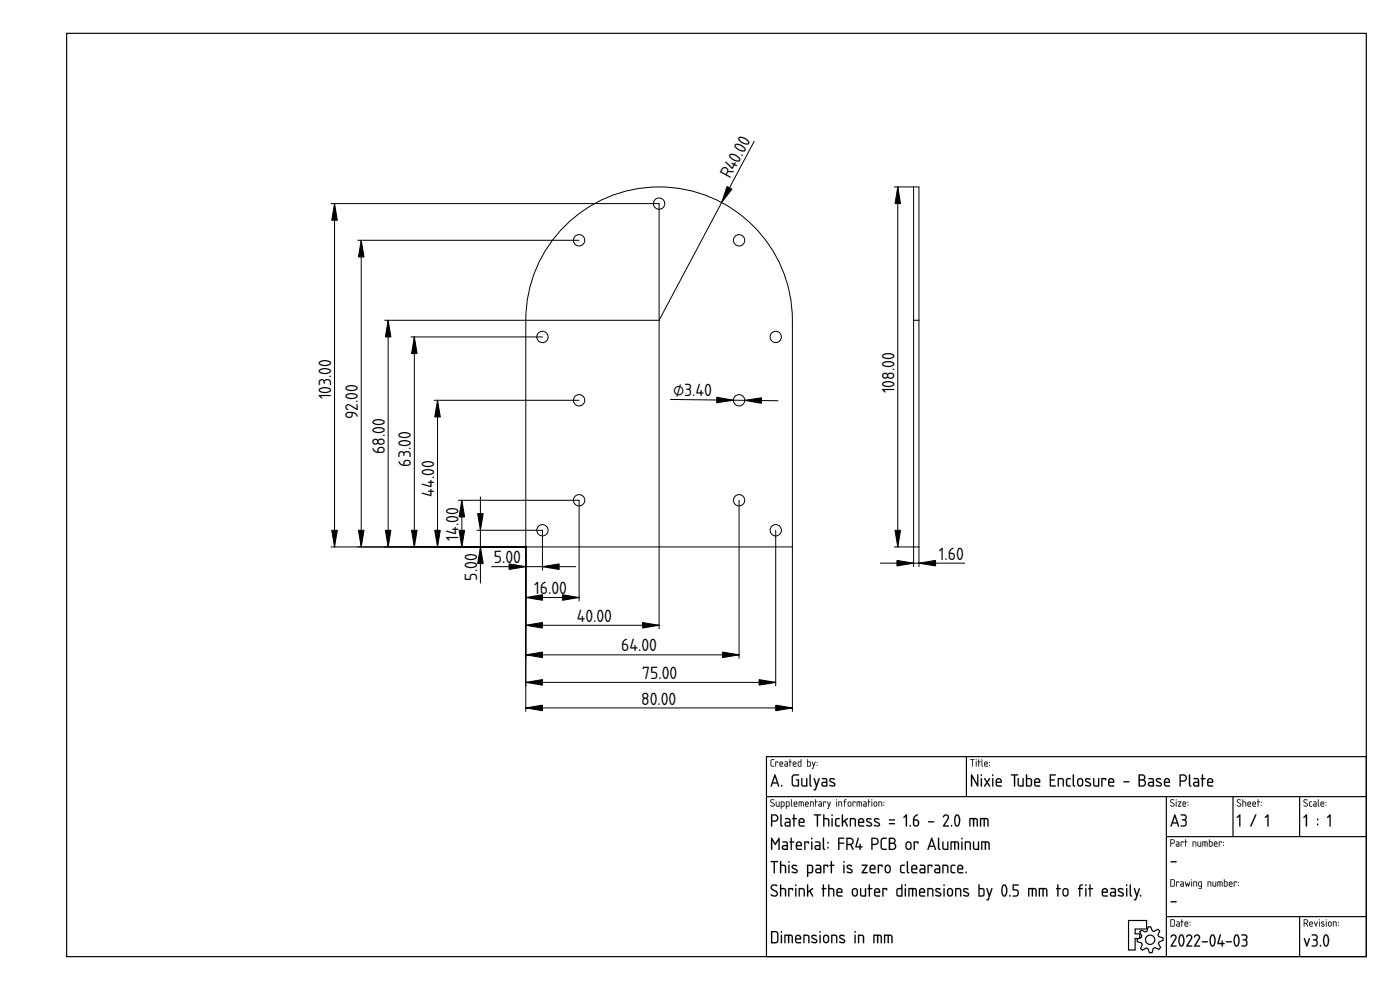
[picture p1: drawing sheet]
<svg xmlns="http://www.w3.org/2000/svg" width="420mm" height="297mm" viewBox="0 0 420 297" stroke-linecap="round" stroke-linejoin="round" font-family="sans-serif">
<defs><g id="words">
<g font-size="5">
<text x="219.1" y="53.8" transform="rotate(-62 219.1 53.8)">R40.0</text>
<text x="99.4" y="119.8" transform="rotate(-90 99.4 119.8)">103.00</text>
<text x="202" y="118.8" transform="rotate(1 202 118.8)">⌀3.40</text>
<text x="268.4" y="118" transform="rotate(-90 268.4 118)">108.00</text>
<text x="107.4" y="125.8" transform="rotate(-90 107.4 125.8)">92.00</text>
<text x="115.5" y="136.3" transform="rotate(-90 115.5 136.3)">68.00</text>
<text x="123.3" y="140.1" transform="rotate(-90 123.3 140.1)">63.00</text>
<text x="130.3" y="149" transform="rotate(-90 130.3 149)">44.00</text>
<text x="137.6" y="162.2" transform="rotate(-90 137.6 162.2)">14.00</text>
<text x="281.8" y="168">1.60</text>
<text x="148.2" y="169">5.00</text>
<text x="143.2" y="174.2" transform="rotate(-90 143.2 174.2)">5.00</text>
<text x="160.3" y="178.3">16.00</text>
<text x="173.1" y="186.6">40.00</text>
<text x="186.4" y="195.5">64.00</text>
<text x="192.7" y="203.7">75.00</text>
<text x="192.4" y="211.4">80.00</text>
</g>
</g></defs>
<g fill="none" stroke="#000" stroke-width=".35">
<path d="M20 10h390v277h-390zM230 227h180v60h-180zM230 239h180M290 227v12M350 239v48M370 239v12M390 239v12M350 251h60M338.7 276.2h5.4v2.5h-3.4v1.5h1.4v1.4h-1.4v3.4h-2zM342.5 279.1l1.2 .5 .5-.2 .4-1.3h.7l.5 1.2 .5 .2 1.2-.7 .5 .5-.5 1.2 .2 .5 1.3 .4 .1 .7-1.3 .5-.1 .5 .6 1.2-.5 .6-1.2-.6-.5 .2-.3 1.3-.8 .1-.5-1.3-.5-.1-1.1 .6-.6-.5 .5-1.2-.2-.5-1.3-.3v-.8l1.2-.5 .2-.5-.7-1.1zM350 275h60M390 275v12"/>
<circle cx="345.2" cy="282" r="1.4"/>
</g>
<g fill="#000">
<path d="M351.3 258.4h1.6l.2 .2-1.6 .1zM351.3 270.4h1.6l.2 .2-1.6 .1z"/>
<path d="M231.4 228l.9-.2-.8 .4v1.3l.1 .3h.6l.1 .2h-.7l-.3-.3zM232.7 228.5l.9 .1-.1 .3-.1-.2h-.5l-.1 1.3zM234.2 228.8l-.1 .3h.7l-.2-.4zM234.1 228.6a.55 .55 0 0 1 .7 0 .55 .55 0 0 1 .1 .7h-.8l.1 .5 .8 .1-.6 .1a.91 .91 0 0 1-.3-1.4zM235.6 229.4l.1 .4h.6v-.5zM235.5 228.5h.7l.3 .4-.1 1.1h-.6a.44 .44 0 0 1-.4-.4 .44 .44 0 0 1 .4-.5h.5l-.1-.3zM237 227.8l.2 .1v.6l.4 .1-.4 .1-.1 1.3-.1-1.3-.2-.1 .2-.1zM238.2 228.8l-.1 .3h.7l-.2-.4zM238.1 228.6a.55 .55 0 0 1 .7 0 .55 .55 0 0 1 .1 .7h-.8l.1 .5 .8 .1-.7 .1a.91 .91 0 0 1-.2-1.4zM239.7 228.7l-.1 .1a.63 .63 0 0 0 0 .7 .63 .63 0 0 0 .7 .3v-1.1zM239.5 228.6l.8-.1v-.6l.2-.1v2.2h-.8l-.3-.2zM242.4 228.7v1.1h.6l.1-1zM242.3 227.8l.1 .1v.6h.7l.2 .3v.8l-.2 .4-.9-.1zM243.7 228.5l.5 1.1 .3-1h.3l-.8 2.1-.3-.1 .4-.7zM245.1 229.5l.2 .2zM245.1 228.6l.2 .3z"/>
<path d="M231.4 227.9l.9-.1v.2l-.8 .1v1.4l.1 .2 .7 .1v.2h-.7l-.3-.3zM231.4 228l-.1 1.7 .3 .3h.7l-.7-.2-.2-.3 .1-1.3 .8-.4zM232.7 228.5l.9 .1-.1 .3-.1-.2h-.5l-.1 1.3zM232.7 228.5l.1 1.5 .1-1.3h.5l.1 .2 .1-.3zM234.2 228.8l-.1 .3h.7l-.2-.4zM234.2 228.8l.4-.1 .2 .5h-.7zM234.1 228.6a.56 .56 0 0 1 .8 0 .56 .56 0 0 1 0 .8l-.8-.1 .1 .4 .8 .2-.6 .1a.92 .92 0 0 1-.3-1.4zM234.1 228.6l-.2 .4 .1 .9 1 .1-.8-.2-.1-.3v-.2h.9l-.1-.6-.4-.2zM235.7 229.4v.4h.6v-.5zM235.6 229.4l.7-.1v.5h-.7zM235.5 228.5h.7l.3 .4v1.1h-.7a.46 .46 0 0 1-.4-.4 .46 .46 0 0 1 .4-.5h.5l-.1-.3-.7-.1zM235.5 228.5l.8 .3v.4h-.5a.43 .43 0 0 0-.4 .4 .43 .43 0 0 0 .4 .4h.6l.1-1.1-.3-.4zM237 227.8l.2 .1v.6l.4 .1-.4 .1-.1 1.3-.1-1.3-.3-.1 .3-.1zM237 227.8v.7l-.2 .1 .2 .1 .1 1.3 .1-1.3 .4-.1-.4-.1zM238.2 228.8l-.1 .3h.7l-.2-.4zM238.2 228.8l.4-.1 .2 .5h-.7zM238.1 228.6a.56 .56 0 0 1 .8 0 .56 .56 0 0 1 0 .8l-.8-.1 .1 .4 .8 .2-.7 .1a.92 .92 0 0 1-.2-1.4zM238.1 228.6l-.2 .4 .1 .9 1 .1-.8-.2-.1-.3v-.2h.9l-.1-.6-.4-.2zM239.7 228.7v.1a.61 .61 0 0 0-.1 .7 .61 .61 0 0 0 .7 .3v-1.1zM239.7 228.7h.6v1.1h-.3a.65 .65 0 0 1-.3-1.1zM239.5 228.6l.8-.1v-.6l.2-.1v2.2l-1-.1zM239.5 228.6v1.1l.2 .3h.8v-2.2l-.2 .7zM242.4 228.7v1.1l.6-.1a.7 .7 0 0 0-.1-1zM242.4 228.7h.5a.73 .73 0 0 1 .2 1l-.7 .1zM242.2 227.8l.3 .1-.1 .6h.7l.2 .2v1.1l-.2 .2-.9-.1zM242.3 227.8l-.1 2.1 .9 .1 .2-.4v-.8l-.2-.3h-.7zM243.7 228.5l.2 .1 .3 1 .3-1h.3l-.8 2.1-.4-.1 .3-.1 .2-.6zM243.7 228.5l.4 1.4-.2 .6-.2 .1 .3 .1 .7-2.1h-.2l-.3 1zM245.1 229.5h.2v.3l-.2-.1zM245.1 229.5l.2 .2zM245.1 228.6h.2v.3h-.2zM245.1 228.6l.2 .2z"/>
<path d="M232.5 232.4l.3 .1 1.1 3.2-.2 .4-.5-1h-1.3l-.3 .9-.4-.1zM232.5 232.4l-1.2 3.5h.3l.3-.8h1.4l.4 .9 .1-.2-1.1-3.3zM232.5 233.1l-.5 1.6h1.1zM232.6 233l.6 1.8h-1.2zM234.4 235.6l.3-.1v.5h-.3zM234.5 235.6v.3h.2v-.3zM237.9 232.6l.6-.3 1.3 .1-.2 .3-1.4 .1-.2 .5v1.9l.3 .4 1.1 .1v-1.5l-.5-.2 .2-.2 .7 .1v2.1h-1.6l-.5-.4-.1-2.4zM237.9 232.6l-.3 .6 .1 2.4 .5 .4 1.5-.1v-2l-.8 .1 .6 .1v1.6l-1.2-.1-.4-.4v-1.9l.3-.6h1.4l.1-.3h-1.2zM240.5 233.5l.3 .2v1.7l1.1 .3v-2.1l.4-.1v2.5h-1.4l-.4-.3zM240.5 233.5v.2a2.43 2.43 0 0 0 .3 2.2l1.4 .1 .1-2.4-.2-.1-.1 .1v2.1h-.8l-.4-.3v-1.7zM243 232.4l.3 .1v2.9l.3 .3a.39 .39 0 0 1-.5 .3 .39 .39 0 0 1-.2-.5zM243 232.4v3.1l.1 .4 .4 .1 .1-.2-.3-.4v-2.9zM244.2 233.5l.4 .1 .5 1.7 .5-1.7 .2-.2 .2 .2-1.1 3.4-.2 .2-.6-.2 .5-.2 .3-.9zM244.2 233.5l.7 2.4-.3 .9-.4 .2 .5 .1 1.3-3.5h-.3l-.6 1.8-.6-1.8zM247 235l-.1 .4 .2 .2 .9 .1v-.8zM246.9 235l1.1-.1v.8l-1.1-.1zM246.7 233.5l1.1-.1 .5 .6v1.9l-1.1 .2a.77 .77 0 0 1-.8-.8 .77 .77 0 0 1 .8-.8h.8l-.1-.5-1.2-.2zM246.7 233.5v.2l1.2 .3 .1 .6h-.8a.72 .72 0 0 0-.7 .7 .72 .72 0 0 0 .7 .7l1.1-.1v-1.9l-.5-.5zM249 233.6l.2-.1a.87 .87 0 0 1 1.3 .4l-.2 .1a.55 .55 0 0 0-.6-.2 .55 .55 0 0 0-.4 .4l1 .6a.68 .68 0 0 1 .4 .8 .68 .68 0 0 1-.9 .4l-1-.3 .2-.2 1.1 .1 .2-.2-1.3-.9-.2-.4zM249 233.6l-.1 .5 .2 .4 1.3 .9-.3 .3-1.2-.2a1.35 1.35 0 0 0 1.5 .4 .61 .61 0 0 0 .3-.6 .61 .61 0 0 0-.4-.5l-1-.5a.53 .53 0 0 1 .3-.6 .53 .53 0 0 1 .6 .2h.3l-.1-.3-.9-.1z"/>
<path d="M232.5 232.4l.2 .1 1.1 3.3-.1 .2-.5-.9h-1.3l-.3 .9-.3-.1zM232.6 233.1l-.6 1.6h1.1zM234.4 235.6h.3v.4h-.3zM237.9 232.6l.6-.3 1.3 .1-.2 .3-1.4 .1-.3 .5 .1 1.9 .3 .4 1.1 .1v-1.5l-.5-.2 .2-.2 .7 .1-.1 2.1h-1.5l-.5-.4-.1-2.4zM240.5 233.5l.3 .2v1.7l.4 .3h.7v-2.1l.2-.1 .2 .1-.1 2.4h-1.1a.84 .84 0 0 1-.7-1.1zM243 232.4l.3 .1v2.9l.3 .3a.37 .37 0 0 1-.5 .3 .37 .37 0 0 1-.2-.5zM244.2 233.5l.3 .1 .6 1.7 .6-1.7 .1-.1 .2 .1-1.3 3.5-.5-.1 .4-.2 .3-.9zM246.9 235v.4l.2 .2 .9 .1v-.8zM246.7 233.5h1.1l.5 .5v1.9l-1.1 .1a.74 .74 0 0 1-.7-.7 .74 .74 0 0 1 .7-.8h.8l-.1-.5-1.2-.3zM249 233.6a.97 .97 0 0 1 1.5 .3l-.1 .1a.82 .82 0 0 0-1.2 .1l1.1 .7a.71 .71 0 0 1 .3 1 .71 .71 0 0 1-1 .2l-.7-.2 .2-.3a.65 .65 0 0 0 .7 .2 .65 .65 0 0 0 .5-.5l-1.3-.7-.1-.4z"/>
<path d="M291.2 227.8l1.3 .1-.6 .1-.1 2-.1-2h-.5zM291.2 227.8l.5 .2 .1 2 .1-2 .6-.1zM292.9 228.5l.2 .1-.1 1.4zM292.9 228.5l.1 1.5 .1-1.4zM292.8 228a.2 .2 0 0 1 .4 0 .2 .2 0 0 1-.4 0zM292.9 227.8l.1 .3zM293.6 227.8l.2 .1v.6l.5 .1-.5 .1-.1 1.3-.1-1.3-.2-.1 .2-.1zM293.7 227.8l-.1 .7-.2 .1 .2 .1 .1 1.3 .1-1.3 .5-.1-.5-.1zM294.6 227.8l.2 .1 .1 2.1-.3-.3zM294.6 227.8v1.9l.3 .3zM295.7 228.8l-.1 .3h.7l-.2-.4zM295.6 228.8l.5-.1 .2 .5h-.7zM295.5 228.6a.56 .56 0 0 1 .8 0 .56 .56 0 0 1 .1 .8l-.8-.1v.4l.9 .2-.7 .1a.92 .92 0 0 1-.3-1.4zM295.6 228.6l-.2 .4 .1 .9 .9 .1-.7-.2-.1-.3v-.2h.8l-.1-.6-.4-.2zM296.9 229.5h.2v.3l-.2-.1zM296.9 229.5l.2 .2zM296.9 228.6h.2v.3h-.2zM296.9 228.6l.2 .2z"/>
<path d="M291.2 227.8l1.3 .1-.6 .1-.1 2-.1-2h-.5zM292.9 228.5l.2 .1-.1 1.4zM292.9 228a.14 .14 0 0 1 .2 0 .14 .14 0 0 1-.2 0zM293.6 227.8l.2 .1v.6l.5 .1-.5 .1-.1 1.3-.1-1.3-.2-.1 .2-.1zM294.6 227.8l.2 .1 .1 2.1-.3-.3zM295.7 228.8l-.1 .3h.7l-.2-.4zM295.6 228.6a.55 .55 0 0 1 .7 0 .55 .55 0 0 1 .1 .7h-.8l.1 .5 .8 .1-.7 .1a.91 .91 0 0 1-.2-1.4zM296.9 229.5l.2 .2zM296.9 228.6l.2 .3z"/>
<path d="M291.4 232.4h.4l1.5 2.8-.1-2.7 .4-.1v3.6l-.4-.1-1.4-2.7v2.6l-.4 .2zM291.5 232.4v3.5l.2-.1v-2.7l1.6 2.8h.2v-3.5l-.2 .1v2.7l-1.5-2.8zM294.4 233.5l.3 .1v2.2l-.2 .2-.2-.2zM294.4 233.5l.1 2.5 .2-2.4zM294.3 232.6a.26 .26 0 0 1 .5 0 .26 .26 0 0 1-.5 0zM294.4 232.4v.4h.2v-.4zM295.4 233.5h.3l.5 .9 .6-.9h.3l-.6 1.2 .6 1.3h-.3l-.5-.9-.6 .8-.3 .1 .6-1.3zM295.4 233.5l.7 1.2-.7 1.3 .2-.1 .7-.9 .5 .9 .3 .1-.7-1.3 .7-1.2h-.3l-.6 1-.5-1zM297.8 233.5l.3 .1v2.2l-.2 .2-.2-.2zM297.8 233.5l.1 2.5 .2-2.4zM297.7 232.6a.26 .26 0 0 1 .5 0 .26 .26 0 0 1-.5 0zM297.8 232.4v.4h.2v-.4zM299.3 234l-.1 .6h1.1a.55 .55 0 0 0-.3-.7 .55 .55 0 0 0-.7 .1zM299.3 234l.8-.1 .2 .7h-1.2zM299.1 233.6v.1a.93 .93 0 0 1 1.3 0 .93 .93 0 0 1 .1 1.2h-1.3l.1 .7h1.1l.3 .2-.3 .3h-.9a.92 .92 0 0 1-.7-1.3v-.7zM299.1 233.7l-.3 .6 .2 1.5 .5 .2h1.1v-.3l-1.3-.1-.2-.4v-.3l1.5-.1-.2-1.1-.7-.2zM303.4 232.4l2-.1 .2 .2-.2 .2h-.7v3.1l-.2 .3-.2-.3v-3.1h-.9zM303.4 232.4v.2l.9 .1 .2 3.3 .1-3.3 1-.2zM305.4 233.5l.4 .2v1.7l1.1 .3v-2.1l.3-.1v2.5h-1.3l-.4-.3zM305.5 233.5l-.1 .2a2.43 2.43 0 0 0 .4 2.2l1.4 .1v-2.4l-.1-.1-.2 .1v2.1h-.8l-.3-.3-.1-1.7zM308.2 233.8v1.9l.8-.1a1.22 1.22 0 0 0 .3-1.7zM308.2 233.8h.8a1.1 1.1 0 0 1 .4 1.4l-.2 .4-1 .1zM307.9 232.4l.4 .1-.1 .9h1.1l.4 .4v1.7l-.3 .5h-1.3l-.2-.2zM308 232.4l-.1 3.4 1.5 .1 .3-.4v-1.6l-.5-.4h-1v-1zM310.8 234l-.1 .6h1.1a.55 .55 0 0 0-.2-.7 .55 .55 0 0 0-.7 .1zM310.8 234l.8-.1 .3 .7h-1.2zM310.7 233.6v.1a.93 .93 0 0 1 1.2 0 .93 .93 0 0 1 .1 1.2h-1.3l.2 .7h1.1l.2 .2-.2 .3h-.9a.92 .92 0 0 1-.8-1.3l.1-.7zM310.7 233.7l-.3 .6 .2 1.5 .5 .2h1v-.3l-1.2-.1-.2-.4v-.3l1.4-.1-.1-1.1-.7-.2zM315.1 232.4h1.8l-.2 .3h-1.3v1.1h.9l.2 .2-.2 .2h-.9v1.5l1.3-.1 .2 .4h-1.8zM315.1 232.4v3.6h1.7l-.1-.3h-1.3v-1.6l1.1-.1-1.1-.2v-1.1h1.3l.1-.3zM317.5 233.5l1.3-.1 .5 .7v1.7l-.2 .2-.2-.2v-1.8l-1.1-.2v2l-.2 .2a3.7 3.7 0 0 1-.1-2.5zM317.5 233.5v2.4l.3-.1v-2h.8l.3 .2 .2 2 .2-.9a1.11 1.11 0 0 0-.7-1.6zM320.1 233.6l1.1-.2 .1 .4a.76 .76 0 0 0-.9 .1 .76 .76 0 0 0-.1 .9v.6l1 .3-.1 .3a1.02 1.02 0 0 1-1.1-.2 1.02 1.02 0 0 1-.2-1.1zM320.1 233.7l-.2 .5 .2 1.6 1.1 .2 .1-.3a1.01 1.01 0 0 1-1.2-1 1.01 1.01 0 0 1 1.2-1l-.1-.2zM322 232.4l.3 .1v2.9l.3 .3a.39 .39 0 0 1-.5 .3 .39 .39 0 0 1-.2-.5zM322 232.4v3.1l.1 .4 .4 .1 .2-.2-.4-.4v-2.9zM323.8 233.9l-.2 1.2 .3 .5a.56 .56 0 0 0 .8-.6l-.2-1zM323.8 233.9l.4-.1 .5 .3 .1 .9-.3 .6a.57 .57 0 0 1-.6 0 .57 .57 0 0 1-.3-.5zM323.6 233.6a.92 .92 0 0 1 .9-.1 .92 .92 0 0 1 .6 .8v1.1l-.5 .5h-.9l-.5-.8a1.39 1.39 0 0 1 .4-1.5zM323.6 233.7l-.3 .4v1a.89 .89 0 0 0 .9 .9 .89 .89 0 0 0 .9-.9l-.1-1-.2-.4-.7-.2zM325.8 233.6l.1-.1a.87 .87 0 0 1 1.4 .4l-.3 .1a.55 .55 0 0 0-.5-.2 .55 .55 0 0 0-.4 .4l1 .6a.68 .68 0 0 1 .3 .8 .68 .68 0 0 1-.8 .4l-1-.3 .2-.2 1.1 .1 .2-.2-1.3-.9-.2-.4zM325.8 233.6l-.1 .5 .1 .4 1.3 .9-.2 .3-1.2-.2a1.35 1.35 0 0 0 1.5 .4 .61 .61 0 0 0 .3-.6 .61 .61 0 0 0-.4-.5l-1.1-.5a.53 .53 0 0 1 .4-.6 .53 .53 0 0 1 .6 .2h.2v-.3l-.9-.1zM328.1 233.5l.3 .2 .1 1.7 1 .3v-2.1l.4-.1v2.5h-1.3l-.5-.3zM328.1 233.5v.2a2.43 2.43 0 0 0 .3 2.2l1.4 .1 .1-2.4-.2-.1-.1 .1v2.1h-.8l-.4-.3v-1.7zM330.5 233.5l1.3-.1 .2 .2-.2 .6-.2-.4h-.7v2l-.2 .2a3.6 3.6 0 0 1-.2-2.5zM330.6 233.5l.1 2.5 .1-.2v-2h.8l.2 .3 .2-.5zM333 234l-.1 .6h1.1a.55 .55 0 0 0-.2-.7 .55 .55 0 0 0-.7 .1zM333 234l.8-.1 .3 .7h-1.2zM332.9 233.6v.1a.93 .93 0 0 1 1.2 0 .93 .93 0 0 1 .1 1.2h-1.3l.2 .7h1.1l.2 .2-.2 .3h-.9a.92 .92 0 0 1-.8-1.3l.1-.7zM332.9 233.7l-.3 .6 .2 1.5 .5 .2h1v-.3l-1.2-.1-.2-.4v-.3l1.4-.1-.1-1.1-.7-.2zM337.2 234.4h1.6l.2 .2-.2 .2h-1.5zM337.2 234.4l.1 .3 1.6-.1-.1-.2zM341.8 232.3h.9a.94 .94 0 0 1 1 .6 .94 .94 0 0 1-.3 1.1 1.11 1.11 0 0 1 .5 1.2 1.11 1.11 0 0 1-1 .9l-1.2-.1zM341.8 232.4v3.6h1.1a1.08 1.08 0 0 0 1-.9 1.08 1.08 0 0 0-.5-1.1l.3-.7-.3-.8zM342.1 234.2v1.5h.7a.72 .72 0 0 0 .7-.8 .72 .72 0 0 0-.7-.7zM342.1 234.2h1l.3 .2a.75 .75 0 0 1 .1 .9 .75 .75 0 0 1-.7 .4h-.7zM342.1 232.7v1.1h.7a.53 .53 0 0 0 .6-.5 .53 .53 0 0 0-.6-.6zM342.1 232.7h.7a.58 .58 0 0 1 .6 .6 .58 .58 0 0 1-.6 .5h-.7zM345 235l-.1 .4 .2 .2 .9 .1v-.8zM344.9 235l1.1-.1v.8l-1.1-.1zM344.7 233.5l1.1-.1 .5 .6v1.9l-1.1 .2a.77 .77 0 0 1-.7-.8 .77 .77 0 0 1 .7-.8h.8l-.1-.5-1.2-.2zM344.7 233.5v.2l1.3 .3v.6h-.8a.72 .72 0 0 0-.7 .7 .72 .72 0 0 0 .7 .7l1.1-.1v-1.9l-.5-.5zM347 233.6l.2-.1a.87 .87 0 0 1 1.3 .4l-.2 .1a.55 .55 0 0 0-.6-.2 .55 .55 0 0 0-.4 .4l1 .6a.68 .68 0 0 1 .4 .8 .68 .68 0 0 1-.9 .4l-.9-.3 .1-.2 1.1 .1 .2-.2-1.3-.9-.1-.4zM347.1 233.6l-.2 .5 .2 .4 1.3 .9-.3 .3-1.2-.2a1.35 1.35 0 0 0 1.5 .4 .61 .61 0 0 0 .3-.6 .61 .61 0 0 0-.4-.5l-1-.5a.53 .53 0 0 1 .3-.6 .53 .53 0 0 1 .6 .2h.3l-.1-.3-.9-.1zM349.8 234l-.1 .6h1.1a.55 .55 0 0 0-.3-.7 .55 .55 0 0 0-.7 .1zM349.8 234l.8-.1 .2 .7h-1.2zM349.6 233.6v.1a.93 .93 0 0 1 1.3 0 .93 .93 0 0 1 .1 1.2h-1.3l.1 .7h1.1l.3 .2-.3 .3h-.9a.92 .92 0 0 1-.7-1.3v-.7zM349.6 233.7l-.3 .6 .2 1.5 .5 .2h1.1v-.3l-1.3-.1-.2-.4v-.3l1.5-.1-.2-1.1-.7-.2zM354.4 232.7v1.5h.8a.72 .72 0 0 0 .6-.8 .72 .72 0 0 0-.7-.7zM354.3 232.7h.8a.77 .77 0 0 1 .8 .7 .77 .77 0 0 1-.7 .8h-.9zM354 232.4l.2-.1a1.72 1.72 0 0 1 1.8 .4h-.1a1.11 1.11 0 0 1 .2 1.2 1.11 1.11 0 0 1-.9 .7l-.8-.1v1.3l-.4 .2zM354.1 232.4v3.5l.2-.1v-1.3h1.1l.6-.4a1.1 1.1 0 0 0-.9-1.7zM356.8 232.4l.4 .1v2.9l.3 .3a.39 .39 0 0 1-.5 .3 .39 .39 0 0 1-.2-.5zM356.9 232.4l-.1 3.1 .2 .4 .3 .1 .2-.2-.4-.4v-2.9zM358.5 235l-.1 .4 .2 .2 .9 .1v-.8zM358.5 235l1-.1v.8l-1-.1zM358.3 233.5l1.1-.1 .5 .6v1.9l-1.2 .2a.77 .77 0 0 1-.7-.8 .77 .77 0 0 1 .8-.8h.7v-.5l-1.2-.2zM358.3 233.5v.2l1.2 .3v.6h-.7a.72 .72 0 0 0-.7 .7 .72 .72 0 0 0 .6 .7l1.1-.1v-1.9l-.4-.5zM360.7 232.4l.4 .1v1l.5-.1 .2 .2-.7 .2v2l-.2 .3-.2-.3v-2l-.4-.2 .4-.1zM360.8 232.4l-.1 1.1-.3 .1 .3 .2 .2 2.2 .1-2.2 .8-.2-.8-.1v-1zM362.7 234l-.1 .6h1.1a.55 .55 0 0 0-.2-.7 .55 .55 0 0 0-.7 .1zM362.7 234l.8-.1 .3 .7h-1.2zM362.6 233.6v.1a.93 .93 0 0 1 1.2 0 .93 .93 0 0 1 .1 1.2h-1.3l.2 .7h1.1l.2 .2-.2 .3h-.9a.92 .92 0 0 1-.8-1.3l.1-.7zM362.6 233.7l-.3 .6 .2 1.5 .5 .2h1v-.3l-1.2-.1-.2-.4v-.3l1.4-.1-.1-1.1-.7-.2z"/>
<path d="M291.4 232.4h.4l1.5 2.8v-2.7l.3-.1v3.6l-.3-.1-1.6-2.7v2.6l-.3 .2zM294.4 233.5l.3 .1v2.2l-.2 .2-.2-.2zM294.3 232.6a.25 .25 0 0 1 .5 0 .25 .25 0 0 1-.5 0zM295.4 233.5h.3l.5 .9 .6-.9h.3l-.6 1.2 .6 1.3-.3-.1-.5-.8-.6 .8-.3 .1 .6-1.3zM297.8 233.5l.3 .1v2.2l-.2 .2-.2-.2zM297.7 232.6a.25 .25 0 0 1 .5 0 .25 .25 0 0 1-.5 0zM299.3 234l-.1 .6h1.1a.58 .58 0 0 0-.3-.7 .58 .58 0 0 0-.7 .1zM299.1 233.7a.92 .92 0 0 1 1.2 0 .92 .92 0 0 1 .2 1.2h-1.3l.1 .7 1.3 .2-1.1 .2a.89 .89 0 0 1-.7-1.2v-.7zM303.4 232.4l2-.1 .2 .2-.9 .2v3.1l-.2 .2-.2-.2v-3.1l-.9-.1zM305.4 233.5l.3 .2 .1 1.7 .3 .3h.8v-2.1l.2-.1 .1 .1v2.4h-1.1a.84 .84 0 0 1-.7-1.1zM308.2 233.8v1.9h.8a1.24 1.24 0 0 0 .3-1.8zM307.9 232.4l.3 .1v.9l1.1 .1 .4 .4v1.6l-.3 .4-1.3 .1-.2-.2zM310.8 234l-.1 .6h1.1a.58 .58 0 0 0-.2-.7 .58 .58 0 0 0-.8 .1zM310.7 233.7a.92 .92 0 0 1 1.2 0 .92 .92 0 0 1 .1 1.2h-1.3l.2 .7 1.3 .2-1.1 .2a.89 .89 0 0 1-.7-1.2v-.7zM315.1 232.4h1.7l-.1 .3h-1.3v1.1l1.1 .2-1.1 .2v1.5h1.3l.1 .3h-1.7zM317.5 233.5a1.44 1.44 0 0 1 1.8 .5v1.8l-.2 .2-.2-.2v-1.8l-.3-.2h-.8v2l-.2 .2-.1-.2zM320.1 233.7l1.1-.3 .1 .3a.77 .77 0 0 0-.9 .2 .77 .77 0 0 0-.1 .9v.7l1 .2-.1 .3a.99 .99 0 0 1-1.1-.2 .99 .99 0 0 1-.2-1.1zM322 232.4l.3 .1v2.9l.3 .3a.37 .37 0 0 1-.5 .3 .37 .37 0 0 1-.1-.5zM323.8 233.9l-.2 1.2a.57 .57 0 0 0 .6 .6 .57 .57 0 0 0 .5-.7l-.1-1.1-.4-.1zM323.6 233.6a.92 .92 0 0 1 1.5 .7v.8a.91 .91 0 0 1-.9 .9 .91 .91 0 0 1-.9-.9v-1zM325.8 233.6a.97 .97 0 0 1 1.4 .3l-.1 .1a.82 .82 0 0 0-1.1 .1l1.1 .7a.71 .71 0 0 1 .2 1 .71 .71 0 0 1-1 .2l-.6-.2 .2-.3a.65 .65 0 0 0 .7 .2 .65 .65 0 0 0 .5-.5l-1.3-.7-.2-.4zM328.1 233.5l.3 .2v1.7l.4 .3h.7v-2.1l.2-.1 .2 .1-.1 2.4h-1.1a.84 .84 0 0 1-.6-1.1zM330.6 233.5l1.2-.1 .2 .2-.2 .6-.2-.4h-.7v2l-.2 .2-.2-.2zM333 234l-.1 .6h1.1a.58 .58 0 0 0-.2-.7 .58 .58 0 0 0-.8 .1zM332.9 233.7a.92 .92 0 0 1 1.2 0 .92 .92 0 0 1 .1 1.2h-1.3l.2 .7 1.3 .2-1.1 .2a.89 .89 0 0 1-.7-1.2v-.7zM337.2 234.4h1.6l.2 .2-1.7 .1zM341.8 232.4l.9-.1a.93 .93 0 0 1 1 .6 .93 .93 0 0 1-.3 1.1 1.11 1.11 0 0 1 .5 1.2 1.11 1.11 0 0 1-1 .8h-1.2zM342.1 234.2v1.5h.7a.74 .74 0 0 0 .8-.8 .74 .74 0 0 0-.8-.7zM342.1 232.7v1.1h.7a.56 .56 0 0 0 .6-.5 .56 .56 0 0 0-.6-.6zM344.9 235v.4l.2 .2 .9 .1v-.8zM344.7 233.5h1.1l.5 .5v1.9l-1.1 .1a.74 .74 0 0 1-.7-.7 .74 .74 0 0 1 .7-.8h.8l-.1-.5-1.2-.3zM347.1 233.6a.97 .97 0 0 1 1.4 .3l-.1 .1a.82 .82 0 0 0-1.2 .1l1.1 .7a.71 .71 0 0 1 .3 1 .71 .71 0 0 1-1 .2l-.7-.2 .2-.3a.65 .65 0 0 0 .7 .2 .65 .65 0 0 0 .5-.5l-1.2-.7-.2-.4zM349.8 234l-.1 .6h1.1a.58 .58 0 0 0-.3-.7 .58 .58 0 0 0-.7 .1zM349.6 233.7a.92 .92 0 0 1 1.3 0 .92 .92 0 0 1 .1 1.2h-1.3l.1 .7 1.3 .2-1.1 .2a.89 .89 0 0 1-.7-1.2v-.7zM354.4 232.7v1.5h.8a.75 .75 0 0 0 .7-.8 .75 .75 0 0 0-.8-.7zM354.1 232.4l.1-.1a1.69 1.69 0 0 1 1.7 .4 1.1 1.1 0 0 1 .2 1.2 1.1 1.1 0 0 1-.9 .6h-.8v1.3l-.4 .2zM356.9 232.4l.3 .1v2.9l.3 .3a.37 .37 0 0 1-.5 .3 .37 .37 0 0 1-.2-.5zM358.5 235l-.1 .4 .2 .2 .9 .1v-.8zM358.3 233.5h1.1l.5 .5v1.9l-1.2 .1a.74 .74 0 0 1-.7-.7 .74 .74 0 0 1 .8-.8h.7v-.5l-1.2-.3zM360.7 232.4l.4 .1v1l.7 .1-.7 .2v2l-.2 .2-.2-.2v-2l-.4-.2 .4-.1zM362.7 234l-.1 .6h1.1a.58 .58 0 0 0-.2-.7 .58 .58 0 0 0-.8 .1zM362.6 233.7a.92 .92 0 0 1 1.2 0 .92 .92 0 0 1 .1 1.2h-1.3l.2 .7 1.3 .2-1.1 .2a.89 .89 0 0 1-.7-1.2v-.7z"/>
<path d="M231.3 240l.8-.2 .3 .2-.1 .1a.48 .48 0 0 0-.6-.1 .48 .48 0 0 0-.2 .5l1 .8-.2 .6a.59 .59 0 0 1-.6 .2 .59 .59 0 0 1-.4-.5l.7 .2 .3-.3-1.1-.9zM231.3 240l-.1 .6 .9 .5a.35 .35 0 0 1 .2 .4 .35 .35 0 0 1-.4 .3l-.6-.2v.2a.64 .64 0 0 0 1 .2 .64 .64 0 0 0-.2-1l-.7-.4v-.3l.3-.3 .6 .1a.65 .65 0 0 0-1-.1zM232.9 240.5l.2 .1v1.1l.6 .1v-1.2l.2-.1v1.5l-1-.1zM232.9 240.5l.1 1.4 .9 .1v-1.5l-.2 .1v1.2h-.4l-.3-.1zM234.6 240.7v1.1h.5l.1-1zM234.5 240.7l.7 .1-.1 1h-.6zM234.4 240.5h.8l.3 .4-.1 1-.8 .1-.2 .7zM234.4 240.5v2.1l.1-.6h.5a.81 .81 0 0 0 .4-1.1 .81 .81 0 0 0-1-.4zM236.1 240.7v1.1h.5l.1-1zM236.1 240.7l.7 .1-.2 1h-.5zM235.9 240.5h.8l.3 .4-.1 1-.8 .1-.1 .7zM235.9 240.5v2.1l.2-.6h.5a.81 .81 0 0 0 .4-1.1 .81 .81 0 0 0-1.1-.4zM237.4 239.8l.2 .1 .1 2.1-.3-.3zM237.4 239.9v1.8l.3 .3zM238.5 240.8l-.1 .3h.7l-.2-.4zM238.5 240.8l.4-.1 .2 .5h-.7zM238.4 240.6a.56 .56 0 0 1 .7 0 .56 .56 0 0 1 .1 .8l-.8-.1 .1 .4 .8 .2-.7 .1a.92 .92 0 0 1-.2-1.4zM238.4 240.6l-.2 .4 .1 .9 .9 .1-.7-.2-.1-.3v-.2h.8l-.1-.6-.4-.2zM239.7 240.5l1.4 .1 .1 1.4-.2-.1-.1-1.1-.3-.1-.1 1.3-.2-1.3h-.4v1.2l-.2 .1zM239.7 240.5v1.5l.2-1.3h.5l.1 1.3v-1.3h.5v1.3l.2-.1a.93 .93 0 0 0 0-1 .93 .93 0 0 0-1-.4zM241.9 240.8l-.1 .3h.7l-.2-.4zM241.9 240.8l.4-.1 .2 .5h-.7zM241.8 240.6a.56 .56 0 0 1 .7 0 .56 .56 0 0 1 .1 .8l-.8-.1 .1 .4 .8 .2-.7 .1a.92 .92 0 0 1-.2-1.4zM241.8 240.6l-.2 .4 .1 .9 1 .1-.8-.2-.1-.3v-.2h.9l-.1-.6-.4-.2zM243.1 240.5l1 .1 .1 1.4-.2-.1-.1-1.1-.6-.1v1.2l-.2 .1zM243.1 240.5v1.5l.2-1.3 .7 .1 .1 1.2 .1-.7a.7 .7 0 0 0-.2-.8 .7 .7 0 0 0-.9 0zM244.7 239.8l.2 .1v.6l.5 .1-.5 .1-.1 1.3-.1-1.3-.3-.1 .3-.1zM244.7 239.8v.7l-.2 .1 .2 .1 .1 1.3 .1-1.3 .4-.1-.4-.1zM245.9 241.4v.4h.6v-.4zM245.8 241.4l.7-.1v.5h-.7zM245.7 240.5h.7l.3 .4v1.1h-.7a.46 .46 0 0 1-.4-.4 .46 .46 0 0 1 .4-.5h.5l-.1-.3-.7-.1zM245.7 240.5l.8 .3v.4h-.5a.43 .43 0 0 0-.4 .4 .43 .43 0 0 0 .4 .4h.6l.1-1.1-.3-.4zM247.1 240.5l.9 .1-.2 .3-.1-.2h-.4l-.1 1.3zM247.1 240.5l.1 1.5 .1-1.3h.4l.1 .2 .1-.3zM248.3 240.5l.2 .1 .3 1 .3-1h.3l-.8 2.1-.4-.1 .3-.1 .2-.6zM248.3 240.5l.4 1.4-.2 .6-.2 .1 .3 .1 .7-2.1h-.2l-.3 1zM251 240.5l.2 .1-.1 1.4zM251 240.5l.1 1.5 .1-1.4zM251 240a.15 .15 0 0 1 .3 0 .15 .15 0 0 1-.3 0zM251 239.8l.2 .3zM251.6 240.5l1 .1 .1 1.4-.2-.1-.1-1.1-.6-.1v1.2l-.2 .1zM251.7 240.5v1.5l.1-1.3 .7 .1 .1 1.2 .1-.7a.7 .7 0 0 0-.2-.8 .7 .7 0 0 0-.8 0zM253.4 239.9l.6-.1-.4 .7 .4 .1-.5 .1-.1 1.3-.1-1.3-.2-.1 .2-.1zM253.5 239.9l-.1 .6-.3 .1 .3 .1v1.3l.1-1.3 .5-.1-.5-.1 .1-.3 .4-.4zM254.7 240.8v.8l.4 .2 .1-.2 .1-.7zM254.7 240.8l.6 .1v.7l-.2 .2-.5-.2zM254.6 240.6a.55 .55 0 0 1 .6-.1 .55 .55 0 0 1 .3 .5l-.1 .8-.7 .2-.3-.5zM254.3 241.2a.68 .68 0 0 0 1.3 0 .68 .68 0 0 0-1.3 0zM255.9 240.5l.9 .1-.1 .3-.2-.2h-.4l-.1 1.3zM255.9 240.5l.1 1.5 .1-1.3h.5l.1 .2v-.3zM257.1 240.5l1.4 .1 .1 1.4-.2-.1v-1.1l-.4-.1-.1 1.3-.1-1.3h-.5v1.2l-.2 .1zM257.2 240.5l-.1 1.5 .2-1.3h.5l.1 1.3 .1-1.3h.4l.1 1.3 .1-.1a.93 .93 0 0 0 0-1 .93 .93 0 0 0-.9-.4zM259.3 241.4v.4h.6v-.4zM259.3 241.4l.6-.1v.5h-.6zM259.1 240.5h.7l.3 .4v1.1h-.7a.46 .46 0 0 1-.4-.4 .46 .46 0 0 1 .4-.5h.5l-.1-.3-.7-.1zM259.1 240.5l.8 .3v.4h-.5a.43 .43 0 0 0-.4 .4 .43 .43 0 0 0 .4 .4h.6l.1-1.1-.3-.4zM260.6 239.8l.2 .1v.6l.5 .1-.5 .1-.1 1.3-.1-1.3-.2-.1 .2-.1zM260.6 239.8v.7l-.2 .1 .2 .1 .1 1.3 .1-1.3 .4-.1-.4-.1zM261.6 240.5l.2 .1-.1 1.4zM261.6 240.5l.1 1.5v-1.4zM261.5 240a.15 .15 0 0 1 .3 0 .15 .15 0 0 1-.3 0zM261.6 239.8l.1 .3zM262.5 240.8l-.1 .8 .4 .2 .2-.2v-.7zM262.5 240.8l.6 .1-.1 .7-.2 .2-.4-.2zM262.4 240.6a.55 .55 0 0 1 .6-.1 .55 .55 0 0 1 .3 .5l-.1 .8-.7 .2-.3-.5zM262.1 241.2a.68 .68 0 0 0 1.3 0 .68 .68 0 0 0-1.3 0zM263.7 240.5l1 .1v1.4l-.2-.1v-1.1l-.6-.1v1.2l-.2 .1zM263.7 240.5v1.5l.1-1.3 .7 .1 .1 1.2 .1-.7a.7 .7 0 0 0-.2-.8 .7 .7 0 0 0-.8 0zM265.2 241.5h.2v.3h-.2zM265.2 241.5l.1 .2zM265.2 240.6h.2v.3h-.2zM265.2 240.6l.1 .2z"/>
<path d="M231.3 240a.53 .53 0 0 1 .6-.3 .53 .53 0 0 1 .4 .4 .49 .49 0 0 0-.6-.1 .49 .49 0 0 0-.3 .5l.7 .5a.59 .59 0 0 1 .1 .9 .59 .59 0 0 1-.9-.3 .44 .44 0 0 0 .7 .2 .44 .44 0 0 0 .1-.7l-.9-.5zM232.9 240.5l.1 .1 .1 1.1 .2 .1h.4v-1.2l.2-.1v1.5l-1-.1zM234.6 240.7v1.1h.5l.1-1zM234.4 240.5a.8 .8 0 0 1 1.1 .6 .8 .8 0 0 1-.9 .9l-.2 .7zM236.1 240.7v1.1h.5l.1-1zM235.9 240.5a.8 .8 0 0 1 1.1 .6 .8 .8 0 0 1-.9 .9l-.1 .7zM237.4 239.8l.2 .1 .1 2.1-.3-.3zM238.5 240.8l-.1 .3h.7l-.2-.4zM238.4 240.6a.55 .55 0 0 1 .7 0 .55 .55 0 0 1 .1 .7h-.8l.1 .5 .8 .1-.7 .1a.91 .91 0 0 1-.2-1.4zM239.7 240.5h1.1a1.06 1.06 0 0 1 .3 1.5l-.1-1.2-.2-.1h-.2l-.1 1.3-.2-1.3h-.4v1.2l-.2 .1zM241.9 240.8l-.1 .3h.7l-.2-.4zM241.8 240.6a.55 .55 0 0 1 .7 0 .55 .55 0 0 1 .1 .7h-.8l.1 .5 .8 .1-.7 .1a.91 .91 0 0 1-.2-1.4zM243.1 240.5a.71 .71 0 0 1 .9 0 .71 .71 0 0 1 .2 .8l-.1 .7-.1-1.2-.7-.1v1.2l-.2 .1zM244.7 239.8l.2 .1v.6l.4 .1-.4 .1-.1 1.3-.1-1.3-.2-.1 .2-.1zM245.9 241.4v.4h.6v-.4zM245.7 240.5h.7l.3 .4-.1 1.1h-.6a.44 .44 0 0 1-.4-.4 .44 .44 0 0 1 .4-.5h.5l-.1-.3zM247.1 240.5l.8 .1-.1 .3-.1-.2h-.4l-.1 1.3zM248.3 240.5l.5 1.1 .3-1h.2l-.7 2.1-.4-.1 .5-.7zM251 240.5l.2 .1-.1 1.4zM251 240a.15 .15 0 0 1 .3 0 .15 .15 0 0 1-.3 0zM251.6 240.5a.71 .71 0 0 1 .9 0 .71 .71 0 0 1 .2 .8l-.1 .7-.1-1.2-.7-.1v1.2l-.2 .1zM253.5 239.9l.5-.1-.4 .4v.3l.4 .1-.5 .1-.1 1.3-.1-1.3-.2-.1zM254.7 240.8l-.1 .7a.34 .34 0 0 0 .4 .3 .34 .34 0 0 0 .3-.4l-.1-.6zM254.6 240.6l.6-.1a.93 .93 0 0 1 0 1.5h-.5a.96 .96 0 0 1-.1-1.4zM255.9 240.5l.9 .1-.1 .3-.2-.2h-.4l-.1 1.3zM257.1 240.5h1.1a1.06 1.06 0 0 1 .4 1.5l-.2-1.2-.2-.1h-.2l-.1 1.3-.1-1.3h-.5v1.2l-.2 .1zM259.3 241.4v.4h.6v-.4zM259.1 240.5h.7l.3 .4v1.1h-.7a.44 .44 0 0 1-.4-.4 .44 .44 0 0 1 .4-.5h.5v-.3zM260.6 239.8l.2 .1v.6l.4 .1-.4 .1-.1 1.3-.1-1.3-.2-.1 .2-.1zM261.6 240.5l.2 .1-.1 1.4zM261.5 240a.15 .15 0 0 1 .3 0 .15 .15 0 0 1-.3 0zM262.5 240.8l-.1 .7a.34 .34 0 0 0 .4 .3 .34 .34 0 0 0 .3-.4l-.1-.6zM262.4 240.6l.6-.1a.93 .93 0 0 1-.1 1.5h-.4a.96 .96 0 0 1-.1-1.4zM263.7 240.5a.71 .71 0 0 1 .8 0 .71 .71 0 0 1 .2 .8l-.1 .7-.1-1.2-.6-.1v1.2l-.2 .1zM265.2 241.5l.1 .2zM265.2 240.6l.1 .3z"/>
<path d="M231.3 258.4l2-.1 .2 .2-.2 .2h-.8l.1 3.1-.2 .3-.2-.3v-3.1h-.9zM231.3 258.4v.2l.9 .1 .2 3.3 .1-3.3 .9-.2zM234.1 258.4h.3v1h1l.5 .4v2.2l-.3-.2-.1-1.8-1-.2v2l-.4 .2zM234.2 258.4v3.5l.2-.1v-2h.7l.4 .2 .1 1.8 .3 .1-.1-2.1-.4-.3h-1v-1.1zM236.6 259.5l.4 .1v2.2l-.2 .2-.2-.2zM236.7 259.5l.1 2.5 .1-2.4zM236.6 258.6a.26 .26 0 0 1 .5 0 .26 .26 0 0 1-.5 0zM236.7 258.4v.4h.2v-.4zM237.7 259.6l.2-.1a.87 .87 0 0 1 1.3 .4l-.2 .1a.55 .55 0 0 0-.6-.2 .55 .55 0 0 0-.4 .4l1 .6a.68 .68 0 0 1 .4 .8 .68 .68 0 0 1-.9 .4l-1-.3 .2-.2 1.1 .1 .2-.2-1.3-.9-.2-.4zM237.7 259.6l-.1 .5 .2 .4 1.3 .9-.3 .3-1.2-.2a1.35 1.35 0 0 0 1.5 .4 .61 .61 0 0 0 .3-.6 .61 .61 0 0 0-.4-.5l-1-.5a.53 .53 0 0 1 .3-.6 .53 .53 0 0 1 .6 .2h.3l-.1-.3-.9-.1zM242.6 259.8v1.9l.9-.1 .2-.3-.1-1.4zM242.5 259.8h1l.2 .2v1.3l-.2 .4h-1zM242.2 259.5h1.3l.6 .7-.1 1.4-.4 .4h-1v.9l-.2 .3-.2-.3zM242.3 259.5v3.6l.2-.2v-.9h.9a1.36 1.36 0 0 0 .6-1.8 1.36 1.36 0 0 0-1.7-.7zM245.1 261l-.1 .4 .2 .2 .9 .1v-.8zM245.1 261l1-.1v.8l-1-.1zM244.8 259.5l1.2-.1 .5 .6v1.9l-1.2 .2a.77 .77 0 0 1-.7-.8 .77 .77 0 0 1 .7-.8h.8v-.5l-1.3-.2zM244.9 259.5v.2l1.2 .3v.6h-.8a.72 .72 0 0 0-.7 .7 .72 .72 0 0 0 .7 .7l1.1-.1v-1.9l-.5-.5zM247.1 259.5l1.3-.1 .2 .2-.2 .6-.2-.4h-.7v2l-.2 .2a3.6 3.6 0 0 1-.2-2.5zM247.2 259.5l.1 2.5 .1-.2v-2h.8l.2 .3 .1-.5zM249.4 258.4l.3 .1v1l.6-.1 .2 .2-.8 .2v2l-.2 .3-.2-.3v-2l-.4-.2 .4-.1zM249.4 258.4v1.1l-.4 .1 .4 .2 .1 2.2 .2-2.2 .7-.2-.7-.1v-1zM253.1 259.5l.4 .1v2.2l-.2 .2-.2-.2zM253.2 259.5l.1 2.5 .1-2.4zM253.1 258.6a.26 .26 0 0 1 .5 0 .26 .26 0 0 1-.5 0zM253.2 258.4v.4h.2v-.4zM254.2 259.6l.2-.1a.87 .87 0 0 1 1.3 .4l-.2 .1a.55 .55 0 0 0-.6-.2 .55 .55 0 0 0-.4 .4l1 .6a.68 .68 0 0 1 .4 .8 .68 .68 0 0 1-.9 .4l-1-.3 .2-.2 1.1 .1 .2-.2-1.3-.9-.2-.4zM254.2 259.6l-.1 .5 .2 .4 1.3 .9-.3 .3-1.2-.2a1.35 1.35 0 0 0 1.5 .4 .61 .61 0 0 0 .3-.6 .61 .61 0 0 0-.4-.5l-1-.5a.53 .53 0 0 1 .3-.6 .53 .53 0 0 1 .6 .2h.3l-.1-.3-.9-.1zM258.6 259.5h1.8v.2l-1.3 2 1.1-.1 .2 .4h-1.8v-.3l1.3-1.9h-1.1zM258.6 259.5l.2 .3h1.1l-1.3 2.2h1.7l-.1-.3h-1.2l1.3-2.2zM261.4 260l-.1 .6h1.1a.55 .55 0 0 0-.3-.7 .55 .55 0 0 0-.6 .1zM261.4 260l.8-.1 .3 .7h-1.2zM261.2 259.7h.1a.93 .93 0 0 1 1.2 0 .93 .93 0 0 1 .1 1.2h-1.3l.2 .7h1.1l.2 .3-.2 .2h-.9a.92 .92 0 0 1-.8-1.3l.1-.7zM261.3 259.7l-.3 .6 .2 1.5 .5 .2h1v-.3l-1.2-.1-.2-.4v-.3l1.4-.1-.1-1.1-.7-.2zM263.5 259.5l1.2-.1 .2 .2-.1 .6-.2-.4h-.8v2l-.2 .2a3.6 3.6 0 0 1-.1-2.5zM263.5 259.5l.1 2.5 .2-.2v-2h.8l.2 .3 .1-.5zM266 259.9l-.1 1.2 .2 .5a.56 .56 0 0 0 .9-.6l-.2-1zM266 259.9l.4-.1 .5 .3 .1 .9-.3 .6a.57 .57 0 0 1-.6 0 .57 .57 0 0 1-.3-.5zM265.8 259.6a.92 .92 0 0 1 1-.1 .92 .92 0 0 1 .5 .8v1.1l-.4 .5h-1l-.4-.8a1.39 1.39 0 0 1 .3-1.5zM265.9 259.7l-.3 .4-.1 1a.89 .89 0 0 0 .9 .9 .89 .89 0 0 0 .9-.9v-1l-.2-.4-.7-.2zM270.3 259.6l1.1-.2 .1 .4a.76 .76 0 0 0-.9 .1 .76 .76 0 0 0-.1 .9v.7l1 .2-.1 .3a1.02 1.02 0 0 1-1.1-.2 1.02 1.02 0 0 1-.2-1.1zM270.3 259.7l-.2 .5 .2 1.6 1.1 .2 .1-.3a1.01 1.01 0 0 1-1.2-1 1.01 1.01 0 0 1 1.2-1l-.1-.2zM272.2 258.4l.3 .1v2.9l.3 .3a.39 .39 0 0 1-.5 .3 .39 .39 0 0 1-.2-.5zM272.2 258.4v3.1l.1 .4 .4 .1 .1-.2-.3-.4v-2.9zM273.9 260l-.1 .6h1.1a.55 .55 0 0 0-.2-.7 .55 .55 0 0 0-.7 .1zM273.9 260l.8-.1 .3 .7h-1.2zM273.8 259.7a.93 .93 0 0 1 1.2 0 .93 .93 0 0 1 .1 1.2h-1.3l.2 .7h1.1l.2 .3-.2 .2h-.9a.92 .92 0 0 1-.8-1.3l.1-.7zM273.8 259.7l-.3 .6 .2 1.5 .5 .2h1v-.3l-1.2-.1-.2-.4v-.3l1.4-.1-.1-1.1-.7-.2zM276.4 261l-.1 .4 .2 .2 .9 .1v-.8zM276.3 261l1.1-.1v.8l-1.1-.1zM276.1 259.5l1.1-.1 .5 .6v1.9l-1.1 .2a.77 .77 0 0 1-.8-.8 .77 .77 0 0 1 .8-.8h.8l-.1-.5-1.2-.2zM276.1 259.5v.2l1.2 .3 .1 .6h-.8a.72 .72 0 0 0-.7 .7 .72 .72 0 0 0 .7 .7l1.1-.1v-1.9l-.5-.5zM278.4 259.5l1.2-.1 .2 .2-.1 .6-.2-.4h-.8v2l-.2 .2a3.6 3.6 0 0 1-.1-2.5zM278.4 259.5l.1 2.5 .2-.2v-2h.8l.2 .3 .1-.5zM280.8 261l-.1 .4 .2 .2 .9 .1v-.8zM280.8 261l1-.1v.8l-1-.1zM280.5 259.5l1.2-.1 .5 .6v1.9l-1.2 .2a.77 .77 0 0 1-.7-.8 .77 .77 0 0 1 .7-.8h.8v-.5l-1.3-.2zM280.6 259.5v.2l1.2 .3v.6h-.8a.72 .72 0 0 0-.7 .7 .72 .72 0 0 0 .7 .7l1.1-.1v-1.9l-.5-.5zM282.8 259.5l1.3-.1 .6 .7v1.7l-.2 .2-.3-.2v-1.8l-1.1-.2 .1 2-.2 .2a3.7 3.7 0 0 1-.2-2.5zM282.9 259.5v2.4l.2-.1v-2h.8l.4 .2 .2 2 .1-.9a1.11 1.11 0 0 0-.7-1.6zM285.4 259.6l1.1-.2 .2 .4a.76 .76 0 0 0-.9 .1 .76 .76 0 0 0-.2 .9l.1 .7 1 .2-.2 .3a1.02 1.02 0 0 1-1.1-.2 1.02 1.02 0 0 1-.2-1.1zM285.5 259.7l-.2 .5 .1 1.6 1.1 .2 .1-.3a1.01 1.01 0 0 1-1.1-1 1.01 1.01 0 0 1 1.1-1l-.1-.2zM287.7 260l-.1 .6h1.1a.55 .55 0 0 0-.2-.7 .55 .55 0 0 0-.7 .1zM287.7 260l.8-.1 .3 .7h-1.2zM287.6 259.7a.94 .94 0 0 1 1.2 0 .94 .94 0 0 1 .1 1.2h-1.3l.2 .7h1.1l.2 .3-.2 .2h-.9a.92 .92 0 0 1-.8-1.3l.1-.7zM287.6 259.7l-.3 .6 .2 1.5 .5 .2h1v-.3l-1.2-.1-.2-.4v-.3l1.4-.1-.1-1.1-.7-.2zM289.8 261.6l.2-.1 .1 .5h-.3zM289.8 261.6v.3l.3 .1v-.4z"/>
<path d="M231.3 258.4l2-.1 .2 .2-1 .2v3.1l-.1 .2-.2-.2v-3.1l-.9-.1zM234.1 258.4h.3v1l1 .1 .4 .3 .1 2.2-.3-.2-.1-1.8-.4-.2h-.7v2l-.3 .2zM236.6 259.5l.4 .1v2.2l-.2 .2-.2-.2zM236.6 258.6a.25 .25 0 0 1 .5 0 .25 .25 0 0 1-.5 0zM237.7 259.6a.97 .97 0 0 1 1.5 .3l-.1 .1a.82 .82 0 0 0-1.2 .1l1.1 .7a.71 .71 0 0 1 .3 1 .71 .71 0 0 1-1 .2l-.7-.2 .2-.3a.65 .65 0 0 0 .7 .2 .65 .65 0 0 0 .5-.5l-1.3-.7-.1-.4zM242.6 259.8v1.9l.9-.1 .2-.3v-1.2l-.2-.3zM242.2 259.5a1.38 1.38 0 0 1 1.8 .5v.3a1.27 1.27 0 0 1-.6 1.7h-.8l-.1 1.1h-.3zM245.1 261l-.1 .4 .2 .2 .9 .1v-.8zM244.9 259.5h1.1l.4 .5 .1 1.9-1.2 .1a.74 .74 0 0 1-.7-.7 .74 .74 0 0 1 .7-.8h.8v-.5l-1.2-.3zM247.1 259.5l1.3-.1 .2 .2-.2 .6-.2-.4h-.7v2l-.2 .2-.2-.2zM249.4 258.4l.3 .1v1l.7 .1-.7 .2v2l-.2 .2-.2-.2v-2l-.3-.2 .3-.1zM253.1 259.5l.4 .1v2.2l-.2 .2-.2-.2zM253.1 258.6a.25 .25 0 0 1 .5 0 .25 .25 0 0 1-.5 0zM254.2 259.6a.97 .97 0 0 1 1.5 .3l-.1 .1a.82 .82 0 0 0-1.2 .1l1.1 .7a.71 .71 0 0 1 .3 1 .71 .71 0 0 1-1 .2l-.7-.2 .2-.3a.65 .65 0 0 0 .7 .2 .65 .65 0 0 0 .5-.5l-1.3-.7-.1-.4zM258.6 259.5h1.7l-1.2 2.2h1.1l.1 .3h-1.7l1.3-2.2h-1.1zM261.4 260l-.1 .6h1.1a.58 .58 0 0 0-.2-.7 .58 .58 0 0 0-.8 .1zM261.3 259.7a.92 .92 0 0 1 1.2 0 .92 .92 0 0 1 .1 1.2h-1.3l.2 .7 1.3 .3-1.1 .1a.89 .89 0 0 1-.8-1.2l.1-.7zM263.5 259.5l1.2-.1 .2 .2-.1 .6-.2-.4h-.8v2l-.2 .2-.2-.2zM266 259.9l-.2 1.2a.57 .57 0 0 0 .7 .6 .57 .57 0 0 0 .5-.7l-.2-1.1-.4-.1zM265.8 259.6a.92 .92 0 0 1 1.5 .7v.8a.91 .91 0 0 1-.9 .9 .91 .91 0 0 1-.9-.9v-1zM270.3 259.7l1.1-.3 .1 .3a.77 .77 0 0 0-.9 .2 .77 .77 0 0 0-.1 .9v.7l1 .2-.1 .3a.99 .99 0 0 1-1.1-.2 .99 .99 0 0 1-.2-1.1zM272.2 258.4l.3 .1v2.9l.3 .3a.37 .37 0 0 1-.5 .3 .37 .37 0 0 1-.2-.5zM273.9 260l-.1 .6h1.1a.58 .58 0 0 0-.2-.7 .58 .58 0 0 0-.8 .1zM273.8 259.7a.92 .92 0 0 1 1.2 0 .92 .92 0 0 1 .1 1.2h-1.3l.2 .7 1.3 .3-1.1 .1a.89 .89 0 0 1-.8-1.2l.1-.7zM276.3 261v.4l.2 .2 .9 .1v-.8zM276.1 259.5h1.1l.5 .5v1.9l-1.1 .1a.74 .74 0 0 1-.7-.7 .74 .74 0 0 1 .7-.8h.8l-.1-.5-1.2-.3zM278.4 259.5l1.2-.1 .2 .2-.1 .6-.2-.4h-.8v2l-.2 .2-.2-.2zM280.8 261l-.1 .4 .2 .2 .9 .1v-.8zM280.6 259.5h1.1l.4 .5 .1 1.9-1.2 .1a.74 .74 0 0 1-.7-.7 .74 .74 0 0 1 .7-.8h.8v-.5l-1.2-.3zM282.8 259.5a1.44 1.44 0 0 1 1.8 .5v1.8l-.1 .2-.2-.2v-1.8l-.4-.2h-.8v2l-.1 .2-.2-.2zM285.4 259.7l1.1-.3 .2 .3a.77 .77 0 0 0-.9 .2 .77 .77 0 0 0-.2 .9l.1 .7 1 .2-.2 .3a.99 .99 0 0 1-1.1-.2 .99 .99 0 0 1-.2-1.1zM287.7 260l-.1 .6h1.1a.58 .58 0 0 0-.2-.7 .58 .58 0 0 0-.8 .1zM287.6 259.7a.92 .92 0 0 1 1.2 0 .92 .92 0 0 1 .1 1.2h-1.3l.2 .7 1.3 .3-1.1 .1a.89 .89 0 0 1-.8-1.2l.1-.7zM289.8 261.6h.3v.4h-.3z"/>
<path d="M231.8 244.7v1.5h.8a.75 .75 0 0 0 .6-.8 .75 .75 0 0 0-.7-.7zM231.4 244.4l.2-.1a1.69 1.69 0 0 1 1.7 .4 1.1 1.1 0 0 1 .2 1.2 1.1 1.1 0 0 1-.9 .6h-.8v1.3l-.4 .2zM234.2 244.4l.4 .1v2.9l.3 .3a.37 .37 0 0 1-.5 .3 .37 .37 0 0 1-.2-.5zM235.9 247l-.1 .4 .2 .2 .9 .1v-.8zM235.7 245.5h1.1l.4 .5 .1 1.9-1.2 .1a.74 .74 0 0 1-.7-.7 .74 .74 0 0 1 .7-.8h.8v-.5l-1.2-.3zM238.1 244.4l.3 .1v1l.8 .1-.8 .2v2l-.1 .2-.2-.2v-2l-.4-.2 .4-.1zM240.1 246l-.1 .6h1.1a.58 .58 0 0 0-.2-.7 .58 .58 0 0 0-.8 .1zM240 245.7a.92 .92 0 0 1 1.2 0 .92 .92 0 0 1 .1 1.2h-1.3l.2 .7 1.3 .3-1.1 .1a.89 .89 0 0 1-.8-1.2l.1-.7zM244.3 244.4l1.9-.1 .2 .2-.9 .2v3.1l-.2 .2-.2-.2v-3.1l-.8-.1zM247.1 244.4h.3v1l.9 .1 .5 .3v2.2l-.3-.2v-1.8l-.4-.2h-.7v2l-.3 .2zM249.6 245.5l.3 .1v2.2l-.2 .2-.2-.2zM249.5 244.6a.25 .25 0 0 1 .5 0 .25 .25 0 0 1-.5 0zM250.8 245.7l1.1-.3 .1 .3a.77 .77 0 0 0-.9 .2 .77 .77 0 0 0-.1 .9v.7l1 .2-.1 .3a.99 .99 0 0 1-1.1-.2 .99 .99 0 0 1-.2-1.1zM252.7 244.4l.3 .1v1.9l1.4-.9v.3l-.7 .5 .7 1.7-.2-.1-.8-1.4-.4 .3v1.2h-.3zM255.1 245.5a1.44 1.44 0 0 1 1.8 .5v1.8l-.2 .2-.2-.2v-1.8l-.3-.2h-.8v2l-.2 .2-.2-.2zM258 246l-.1 .6h1.1a.58 .58 0 0 0-.3-.7 .58 .58 0 0 0-.7 .1zM257.8 245.7a.92 .92 0 0 1 1.2 0 .92 .92 0 0 1 .2 1.2h-1.3l.1 .7 1.3 .3-1.1 .1a.89 .89 0 0 1-.7-1.2v-.7zM260.1 245.6a.97 .97 0 0 1 1.4 .3l-.1 .1a.82 .82 0 0 0-1.1 .1l1.1 .7a.71 .71 0 0 1 .2 1 .71 .71 0 0 1-1 .2l-.6-.2 .2-.3a.65 .65 0 0 0 .7 .2 .65 .65 0 0 0 .4-.5l-1.2-.7-.2-.4zM262.4 245.6a.97 .97 0 0 1 1.5 .3l-.1 .1a.82 .82 0 0 0-1.2 .1l1.1 .7a.71 .71 0 0 1 .3 1 .71 .71 0 0 1-1 .2l-.7-.2 .2-.3a.65 .65 0 0 0 .7 .2 .65 .65 0 0 0 .5-.5l-1.3-.7-.1-.4zM266.8 247l1.6-.1 .2 .2-.2 .2h-1.5zM266.8 245.9l1.6-.1 .2 .2-.2 .2h-1.4zM271.8 244.4l.4 .1v3.3l-.2 .2-.2-.2v-2.9l-.4 .5-.3-.1zM273 247.6h.3v.4h-.3zM274.4 244.9l1-.5v.2l-.8 .7-.2 .5a1.1 1.1 0 0 1 1.4 1 1.1 1.1 0 0 1-1.4 1.1l-.4-.7v-1.6zM274.3 246.2v1a.57 .57 0 0 0 .6 .5 .57 .57 0 0 0 .6-.6l-.2-.7zM278.6 246.4h1.6l.2 .2-1.7 .1zM283.2 244.6a.92 .92 0 0 1 1.3-.1 .92 .92 0 0 1 .2 1.3l-1.2 1.9h1.1l.2 .3h-1.8l1.3-2.4a.63 .63 0 0 0-.3-.9 .63 .63 0 0 0-.8 .5l-.2-.1zM285.4 247.6h.3v.4h-.3zM287.1 244.7l-.4 1.5 .4 1.4a1.13 1.13 0 0 0 .7-1.4 1.18 1.18 0 0 0-.7-1.5zM286.8 244.5a.84 .84 0 0 1 1 0 .84 .84 0 0 1 .3 .9l.1 1.1a1.29 1.29 0 0 1-1.2 1.5 2.82 2.82 0 0 1-.2-3.5zM291 245.5l.1-.1a2.46 2.46 0 0 1 2.3 .4v2.2l-.3-.2-.1-1.9-.6-.1v2l-.2 .2-.2-.2v-2h-.7v2l-.2 .2-.2-.2zM294.2 245.5l.1-.1a2.46 2.46 0 0 1 2.3 .4v2.2l-.3-.2-.1-1.9-.6-.1v2l-.2 .2-.2-.2v-2h-.7v2l-.2 .2-.2-.2z"/>
<path d="M231.8 244.7v1.5h.8a.72 .72 0 0 0 .6-.8 .72 .72 0 0 0-.7-.7zM231.7 244.7h.8a.77 .77 0 0 1 .8 .7 .77 .77 0 0 1-.7 .8h-.9zM231.4 244.4l.2-.1a1.72 1.72 0 0 1 1.7 .4 1.11 1.11 0 0 1 .2 1.2 1.11 1.11 0 0 1-.9 .7l-.8-.1v1.3l-.4 .2zM231.5 244.4v3.5l.2-.1v-1.3h1.1l.6-.4a1.1 1.1 0 0 0-.9-1.7zM234.2 244.4l.4 .1v2.9l.3 .3a.39 .39 0 0 1-.5 .3 .39 .39 0 0 1-.2-.5zM234.3 244.4l-.1 3.1 .1 .4 .4 .1 .2-.2-.4-.4v-2.9zM235.9 247l-.1 .4 .2 .2 .9 .1v-.8zM235.9 247l1-.1v.8l-1-.1zM235.6 245.5l1.2-.1 .5 .6v1.9l-1.2 .2a.77 .77 0 0 1-.7-.8 .77 .77 0 0 1 .7-.8h.8l-.1-.5-1.2-.2zM235.7 245.5v.2l1.2 .3v.6h-.8a.72 .72 0 0 0-.7 .7 .72 .72 0 0 0 .7 .7l1.1-.1v-1.9l-.5-.5zM238.1 244.4l.4 .1-.1 1 .6-.1 .2 .2-.8 .2 .1 2-.2 .3-.2-.3v-2l-.4-.2 .4-.1zM238.2 244.4l-.1 1.1-.4 .1 .4 .2 .2 2.2 .1-2.2 .8-.2-.8-.1v-1zM240.1 246l-.1 .6h1.1a.55 .55 0 0 0-.3-.7 .55 .55 0 0 0-.6 .1zM240.1 246l.8-.1 .3 .7h-1.2zM239.9 245.6a.94 .94 0 0 1 1.3 .1 .94 .94 0 0 1 .1 1.2h-1.3l.2 .7h1.1l.2 .3-.2 .2h-.9a.92 .92 0 0 1-.8-1.3l.1-.7zM240 245.7l-.3 .6 .2 1.5 .5 .2h1v-.3l-1.2-.1-.2-.4v-.3l1.4-.1-.1-1.1-.7-.2zM244.3 244.4l1.9-.1 .2 .2-.2 .2h-.7v3.1l-.2 .3-.2-.3v-3.1h-.8zM244.3 244.4v.2l.9 .1 .1 3.3 .2-3.3 .9-.2zM247.1 244.4h.3v1h1l.4 .4 .1 2.2-.4-.2v-1.8l-1.1-.2v2l-.3 .2zM247.1 244.4v3.5l.3-.1v-2h.7l.4 .2 .1 1.8 .2 .1v-2.1l-.5-.3h-.9l-.1-1.1zM249.6 245.5l.3 .1v2.2l-.2 .2-.2-.2zM249.6 245.5l.1 2.5 .2-2.4zM249.5 244.6a.26 .26 0 0 1 .5 0 .26 .26 0 0 1-.5 0zM249.6 244.4v.4h.2v-.4zM250.8 245.6l1.1-.2 .1 .4a.76 .76 0 0 0-.9 .1 .76 .76 0 0 0-.1 .9v.7l1 .2-.1 .3a1.02 1.02 0 0 1-1.1-.2 1.02 1.02 0 0 1-.2-1.1zM250.8 245.7l-.2 .5 .2 1.6 1.1 .2 .1-.3a1.01 1.01 0 0 1-1.2-1 1.01 1.01 0 0 1 1.2-1l-.1-.2zM252.7 244.4l.3 .1v1.9l1.2-.9h.3l-.1 .3-.7 .5 .8 1.7-.4-.1-.7-1.4-.4 .3v1.2h-.3zM252.7 244.4v3.6l.3-.2v-1l.4-.3 .8 1.4 .2 .1-.7-1.7 .7-.5v-.3h-.2l-1.2 .9v-1.9zM255.1 245.5l1.3-.1 .5 .7v1.7l-.2 .2-.2-.2v-1.8l-1.1-.2v2l-.2 .2a3.7 3.7 0 0 1-.1-2.5zM255.1 245.5v2.4l.3-.1v-2h.8l.3 .2 .2 2 .2-.9a1.11 1.11 0 0 0-.7-1.6zM258 246l-.1 .6h1.1a.55 .55 0 0 0-.3-.7 .55 .55 0 0 0-.7 .1zM258 246l.8-.1 .2 .7h-1.2zM257.8 245.6a.94 .94 0 0 1 1.3 .1 .94 .94 0 0 1 .1 1.2h-1.3l.1 .7h1.1l.3 .3-.3 .2h-.9a.92 .92 0 0 1-.7-1.3v-.7zM257.8 245.7l-.3 .6 .2 1.5 .5 .2h1.1v-.3l-1.3-.1-.2-.4v-.3l1.5-.1-.2-1.1-.7-.2zM260.1 245.6l.1-.1a.87 .87 0 0 1 1.3 .4l-.2 .1a.55 .55 0 0 0-.5-.2 .55 .55 0 0 0-.5 .4l1.1 .6a.68 .68 0 0 1 .3 .8 .68 .68 0 0 1-.8 .4l-1-.3 .2-.2 1.1 .1 .2-.2-1.3-.9-.2-.4zM260.1 245.6l-.2 .5 .2 .4 1.3 .9-.2 .3-1.2-.2a1.35 1.35 0 0 0 1.5 .4 .61 .61 0 0 0 .2-.6 .61 .61 0 0 0-.3-.5l-1.1-.5a.53 .53 0 0 1 .4-.6 .53 .53 0 0 1 .6 .2h.2v-.3l-.9-.1zM262.4 245.6l.2-.1a.87 .87 0 0 1 1.3 .4l-.2 .1a.55 .55 0 0 0-.6-.2 .55 .55 0 0 0-.4 .4l1 .6a.68 .68 0 0 1 .4 .8 .68 .68 0 0 1-.9 .4l-1-.3 .2-.2 1.1 .1 .2-.2-1.3-.9-.2-.4zM262.4 245.6l-.1 .5 .2 .4 1.3 .9-.3 .3-1.2-.2a1.35 1.35 0 0 0 1.5 .4 .61 .61 0 0 0 .3-.6 .61 .61 0 0 0-.4-.5l-1-.5a.53 .53 0 0 1 .3-.6 .53 .53 0 0 1 .6 .2h.3l-.1-.3-.9-.1zM266.8 247l1.6-.1 .2 .2-.2 .2h-1.5zM266.8 247l.1 .3 1.7-.2zM266.8 245.9l1.6-.1 .2 .2-.2 .2h-1.4zM266.8 245.9l.2 .3 1.6-.2zM271.8 244.4l.4 .1v3.3l-.2 .2-.2-.2 .1-2.9-.5 .5-.3-.1zM271.8 244.4l-.6 1 .7-.5a5.2 5.2 0 0 0 .1 3.1l.2-3.5zM273 247.6l.3-.1v.5h-.3zM273.1 247.6v.3h.2v-.3zM274.4 244.8l.8-.5 .2 .1v.2a1.49 1.49 0 0 0-1 1.2h.8l.6 .5 .1 .9-.4 .6a.89 .89 0 0 1-1.2 0l-.3-.4v-1.5zM274.4 244.9l-.4 .7v1.6a.96 .96 0 0 0 1.3 .7 .96 .96 0 0 0 .5-1.4 1.16 1.16 0 0 0-1.5-.7l.2-.6 .9-.6v-.2zM274.3 246.2l.3 1.4 .7-.1a.84 .84 0 0 0-.4-1.3zM274.3 246.2l1 .1a.74 .74 0 0 1 .2 1 .74 .74 0 0 1-1 .3zM278.6 246.4h1.6l.2 .2-.2 .2h-1.5zM278.6 246.4l.1 .3 1.6-.1-.1-.2zM283.2 244.6l.2-.1a.87 .87 0 0 1 1.2 .2l.2 .9-1.3 2.1h1.1l.2 .3h-1.8v-.3l1.3-2.1a.58 .58 0 0 0-.3-.9 .58 .58 0 0 0-.7 .5l-.4-.1zM283.3 244.6l-.3 .5h.3a.56 .56 0 0 1 .5-.4 .56 .56 0 0 1 .5 .2l.1 .5-1.4 2.6h1.7l-.1-.3h-1.2l1.3-1.9a.94 .94 0 0 0-.5-1.4zM285.4 247.6l.3-.1v.5h-.3zM285.5 247.6v.3h.2v-.3zM287.1 244.7l-.4 1.5a1.22 1.22 0 0 0 .7 1.4l.4-1v-.9l-.3-.9zM287.1 244.7a1.25 1.25 0 0 1 .7 1.6 1.18 1.18 0 0 1-.7 1.4l-.4-1.5zM286.8 244.5l.5-.2 .5 .3 .4 1.1-.1 .9a.95 .95 0 0 1-.3 1.1 .95 .95 0 0 1-1.1 .1l-.4-1.8zM286.9 244.5l-.5 1.2v.7a1.3 1.3 0 0 0 1.1 1.6l.3-.3a2.96 2.96 0 0 0-.3-3.3zM290.9 245.4h1.8l.5 .2a3 3 0 0 1 .2 2.4l-.3-.2-.1-1.9-.6-.1v2l-.2 .2-.2-.2v-2h-.7v2l-.4 .2zM291 245.5v2.5l.2-.2v-2h.8v2l.2 .2 .1-2.2 .7 .1 .1 1.9 .3 .1a2.99 2.99 0 0 0-.2-2.3zM294.1 245.4h1.8l.5 .2a3 3 0 0 1 .2 2.4l-.3-.2-.1-1.9-.6-.1v2l-.2 .2-.2-.2v-2h-.7v2l-.4 .2zM294.2 245.5v2.5l.2-.2v-2h.8v2l.2 .2 .1-2.2 .7 .1 .1 1.9 .3 .1a2.99 2.99 0 0 0-.2-2.3z"/>
<path d="M231.4 251.4h.3l1 1.6 .9-1.6h.4v3.6l-.4-.2v-2.6l-.9 1.4-1-1.4 .1 2.6-.4 .2zM231.5 251.4v3.6l.2-.2v-2.7l1 1.4 1-1.4v2.7l.2 .2v-3.6h-.3l-.9 1.7-1-1.7zM235.1 254l-.1 .4 .2 .2 .9 .1v-.8zM235.1 254l1-.1v.8l-1-.1zM234.8 252.5l1.2-.1 .5 .6v1.9l-1.2 .2a.77 .77 0 0 1-.7-.8 .77 .77 0 0 1 .7-.8h.8l-.1-.5-1.2-.2zM234.9 252.5v.2l1.2 .3v.6h-.8a.72 .72 0 0 0-.7 .7 .72 .72 0 0 0 .7 .7l1.1-.1v-1.9l-.5-.5zM237.3 251.4l.4 .1-.1 1 .6-.1 .2 .2-.8 .2 .1 2-.2 .3-.2-.3v-2l-.4-.2 .4-.1zM237.4 251.4l-.1 1.1-.4 .1 .4 .2 .2 2.2 .1-2.2 .8-.2-.8-.1v-1zM239.3 253l-.1 .6h1.1a.55 .55 0 0 0-.3-.7 .55 .55 0 0 0-.7 .1zM239.3 253l.8-.1 .3 .7h-1.2zM239.1 252.6a.94 .94 0 0 1 1.3 .1 .94 .94 0 0 1 .1 1.2h-1.3l.2 .7h1.1l.2 .3-.2 .2h-.9a.92 .92 0 0 1-.8-1.3l.1-.7zM239.2 252.7l-.3 .6 .2 1.5 .5 .2h1v-.3l-1.2-.1-.2-.4v-.3l1.4-.1-.1-1.1-.7-.2zM241.4 252.5l1.2-.1 .2 .2-.1 .6-.2-.4h-.8v2l-.2 .2a3.6 3.6 0 0 1-.1-2.5zM241.4 252.5l.1 2.5 .2-.2v-2h.8l.2 .3 .1-.5zM243.5 252.5l.3 .1v2.2l-.2 .2-.2-.2zM243.5 252.5l.1 2.5 .2-2.4zM243.4 251.6a.26 .26 0 0 1 .5 0 .26 .26 0 0 1-.5 0zM243.5 251.4v.4h.2v-.4zM244.9 254l-.1 .4 .2 .2 .9 .1v-.8zM244.9 254l1-.1v.8l-1-.1zM244.6 252.5l1.2-.1 .5 .6v1.9l-1.2 .2a.77 .77 0 0 1-.7-.8 .77 .77 0 0 1 .7-.8h.8v-.5l-1.3-.2zM244.7 252.5v.2l1.2 .3v.6h-.8a.72 .72 0 0 0-.7 .7 .72 .72 0 0 0 .7 .7l1.1-.1v-1.9l-.5-.5zM247 251.4l.3 .1v2.9l.3 .3a.39 .39 0 0 1-.5 .3 .39 .39 0 0 1-.2-.5zM247 251.4v3.1l.1 .4 .4 .1 .1-.2-.3-.4v-2.9zM248.3 254.1l.4 .1-.1 .4-.3-.1zM248.4 254.2v.3h.2v-.3zM248.3 252.9a.26 .26 0 0 1 .5 0 .26 .26 0 0 1-.5 0zM248.4 252.7v.4h.2v-.4zM251.6 251.4l1.6-.1 .2 .2-.2 .2h-1.3v1.1h1.3l.2 .2-.2 .2h-1.3v1.6l-.2 .2-.2-.2zM251.6 251.4l.1 3.6 .2-1.9 1.5-.1-1.5-.2v-1.1l1.5-.2zM254.4 251.7v1.5a.93 .93 0 0 0 1-.1 .93 .93 0 0 0 .3-1l-.4-.3zM254.3 251.7h1l.3 .2a.67 .67 0 0 1 .1 1.1l-.4 .2h-1zM254 251.4l.2-.1a1.74 1.74 0 0 1 1.8 .4 1.1 1.1 0 0 1-.5 1.8l.7 1.5-.4-.1-.6-1.3h-.9l.1 1.2-.4 .2zM254.1 251.4v3.6l.2-.2v-1.3h.9l.7 1.4 .2 .1-.6-1.5 .6-.5a1.06 1.06 0 0 0-1-1.6zM257.5 251.3l.3 .2-.7 2.4h.9l.1-.7 .2 .7 .6 .2-.6 .2-.2 .7-.1-.7h-1.2l-.2-.2zM257.5 251.4l-.8 2.7 1.3 .2 .1 .7 .2-.8 .5-.1-.5-.2v-.6l-.3-.1v.7h-1l.7-2.4zM261.9 251.7v1.5h.8a.72 .72 0 0 0 .6-.8 .72 .72 0 0 0-.7-.7zM261.8 251.7h.8a.77 .77 0 0 1 .8 .7 .77 .77 0 0 1-.7 .8h-.9zM261.5 251.4l.2-.1a1.72 1.72 0 0 1 1.7 .4 1.11 1.11 0 0 1 .2 1.2 1.11 1.11 0 0 1-.9 .7l-.8-.1v1.3l-.4 .2zM261.6 251.4v3.5l.2-.1v-1.3h1.1l.6-.4a1.1 1.1 0 0 0-.9-1.7zM264.6 251.6a1.45 1.45 0 0 1 1.6-.1l-.3 .2-.9 .1-.3 .4v2.1l.3 .3 1.1 .1-.1 .3h-1.1l-.5-.5-.1-2.3zM264.6 251.6l-.3 .6 .1 2.3 .5 .5h1.2l-.1-.3h-1l-.4-.6 .1-2.1 .4-.3 1-.1v-.2h-1.1zM266.8 251.3h.9a.94 .94 0 0 1 1 .6 .94 .94 0 0 1-.3 1.1 1.11 1.11 0 0 1 .6 1.2 1.11 1.11 0 0 1-1 .9l-1.2-.1zM266.8 251.4v3.6h1.2a1.08 1.08 0 0 0 .9-.9 1.08 1.08 0 0 0-.5-1.1l.4-.7-.4-.8zM267.1 253.2v1.5h.8a.72 .72 0 0 0 .7-.8 .72 .72 0 0 0-.7-.7zM267.1 253.2h1l.3 .2a.75 .75 0 0 1 .2 .9 .75 .75 0 0 1-.7 .4h-.8zM267.1 251.7v1.1h.8a.53 .53 0 0 0 .5-.5 .53 .53 0 0 0-.5-.6zM267.1 251.7h.8a.58 .58 0 0 1 .5 .6 .58 .58 0 0 1-.5 .5h-.8zM272.3 252.9l-.2 1.2 .3 .5a.56 .56 0 0 0 .8-.6l-.2-1zM272.3 252.9l.4-.1 .5 .3 .1 .9-.3 .6a.57 .57 0 0 1-.6 0 .57 .57 0 0 1-.3-.5zM272.1 252.6a.92 .92 0 0 1 .9-.1 .92 .92 0 0 1 .6 .8v1.1l-.5 .5h-.9l-.5-.8a1.38 1.38 0 0 1 .4-1.5zM272.1 252.7l-.3 .4v1a.89 .89 0 0 0 .9 .9 .89 .89 0 0 0 .9-.9l-.1-1-.2-.4-.7-.2zM274.2 252.5l1.3-.1 .2 .2-.2 .6-.2-.4h-.7v2l-.2 .2a3.6 3.6 0 0 1-.2-2.5zM274.3 252.5l.1 2.5 .1-.2v-2h.8l.2 .3 .1-.5zM279.5 251.4l.3 .1 1.1 3.2-.2 .4-.4-1h-1.4l-.3 .9-.3-.1zM279.5 251.4l-1.2 3.5h.4l.2-.8h1.4l.4 .9 .2-.2-1.1-3.3zM279.6 252.1l-.5 1.7h1.1zM279.6 252l.6 1.8h-1.2zM281.5 251.4l.4 .1v2.9l.3 .3a.39 .39 0 0 1-.5 .3 .39 .39 0 0 1-.2-.5zM281.6 251.4l-.1 3.1 .1 .4 .4 .1 .2-.2-.4-.4v-2.9zM282.8 252.5l.4 .2v1.7l1.1 .3v-2.1l.3-.1v2.5h-1.3l-.4-.3zM282.9 252.5l-.1 .2a2.43 2.43 0 0 0 .3 2.2l1.5 .1v-2.3l-.1-.2-.2 .1v2.1h-.8l-.3-.3-.1-1.7zM285.3 252.4h1.8l.5 .2a3 3 0 0 1 .2 2.4l-.4-.2-.1-1.9-.6-.1v2l-.2 .2-.2-.2v-2h-.7v2l-.3 .2zM285.3 252.5v2.5l.3-.2v-2h.8v2l.1 .2 .2-2.2 .7 .1 .1 1.9 .3 .1a2.99 2.99 0 0 0-.2-2.3zM288.5 252.5l.4 .1v2.2l-.2 .2-.2-.2zM288.6 252.5l.1 2.5 .1-2.4zM288.5 251.6a.26 .26 0 0 1 .5 0 .26 .26 0 0 1-.5 0zM288.6 251.4v.4h.2v-.4zM289.6 252.5l1.3-.1 .5 .7v1.7l-.2 .2-.2-.2v-1.8l-1.1-.2v2l-.2 .2a3.7 3.7 0 0 1-.1-2.5zM289.6 252.5v2.4l.3-.1v-2h.8l.3 .2 .2 2 .2-.9a1.11 1.11 0 0 0-.7-1.6zM292 252.5l.4 .2v1.7l1.1 .3v-2.1l.3-.1v2.5h-1.3l-.4-.3zM292.1 252.5l-.1 .2a2.43 2.43 0 0 0 .3 2.2l1.5 .1v-2.3l-.1-.2-.2 .1v2.1h-.8l-.3-.3-.1-1.7zM294.5 252.4h1.8l.5 .2a3 3 0 0 1 .2 2.4l-.4-.2-.1-1.9-.6-.1v2l-.2 .2-.2-.2 .1-2h-.8v2l-.3 .2zM294.5 252.5v2.5l.3-.2v-2h.8v2l.1 .2 .2-2.2 .7 .1 .1 1.9 .3 .1a2.99 2.99 0 0 0-.2-2.3z"/>
<path d="M231.4 251.4h.3l1 1.6 .9-1.6h.3v3.6l-.3-.2v-2.6l-.9 1.4-.9-1.4v2.6l-.4 .2zM235.1 254l-.1 .4 .2 .2 .9 .1v-.8zM234.9 252.5h1.1l.4 .5 .1 1.9-1.2 .1a.74 .74 0 0 1-.7-.7 .74 .74 0 0 1 .7-.8h.8v-.5l-1.2-.3zM237.3 251.4l.3 .1v1l.8 .1-.8 .2v2l-.1 .2-.2-.2v-2l-.4-.2 .4-.1zM239.3 253l-.1 .6h1.1a.58 .58 0 0 0-.2-.7 .58 .58 0 0 0-.8 .1zM239.2 252.7a.92 .92 0 0 1 1.2 0 .92 .92 0 0 1 .1 1.2h-1.3l.2 .7 1.3 .3-1.1 .1a.89 .89 0 0 1-.8-1.2l.1-.7zM241.4 252.5l1.2-.1 .2 .2-.1 .6-.2-.4h-.8v2l-.2 .2-.2-.2zM243.5 252.5l.3 .1v2.2l-.2 .2-.2-.2zM243.4 251.6a.25 .25 0 0 1 .5 0 .25 .25 0 0 1-.5 0zM244.9 254l-.1 .4 .2 .2 .9 .1v-.8zM244.7 252.5h1.1l.4 .5 .1 1.9-1.2 .1a.74 .74 0 0 1-.7-.7 .74 .74 0 0 1 .7-.8h.8v-.5l-1.2-.3zM247 251.4l.3 .1v2.9l.3 .3a.37 .37 0 0 1-.5 .3 .37 .37 0 0 1-.2-.5zM248.3 254.2h.3v.4h-.3zM248.3 252.7h.3v.4h-.3zM251.6 251.4l1.6-.1 .2 .2-.2 .2h-1.3v1.1h1.3l.2 .2-.2 .2h-1.3v1.6l-.2 .2-.2-.2zM254.4 251.7v1.5a.96 .96 0 0 0 1-.1 .96 .96 0 0 0 .4-1l-.5-.4zM254 251.4h.2a1.71 1.71 0 0 1 1.8 .4 1.12 1.12 0 0 1-.5 1.7l.7 1.5-.3-.1-.7-1.3h-.9v1.2l-.3 .2zM257.5 251.4l.3 .1-.7 2.4h.9l.1-.7 .2 .7 .6 .2-.6 .2-.2 .7-.1-.7-1.3-.2zM261.9 251.7v1.5h.8a.75 .75 0 0 0 .6-.8 .75 .75 0 0 0-.7-.7zM261.5 251.4l.2-.1a1.69 1.69 0 0 1 1.7 .4 1.1 1.1 0 0 1 .2 1.2 1.1 1.1 0 0 1-.9 .6h-.8v1.3l-.4 .2zM264.6 251.6l.4-.2h1.1v.3h-1l-.4 .3v2.1l.3 .5 1 .1 .1 .3h-1.2l-.5-.5-.1-2.3zM266.8 251.4l.9-.1a.93 .93 0 0 1 1 .6 .93 .93 0 0 1-.3 1.1 1.11 1.11 0 0 1 .5 1.2 1.11 1.11 0 0 1-.9 .8h-1.2zM267.1 253.2v1.5h.8a.74 .74 0 0 0 .7-.8 .74 .74 0 0 0-.7-.7zM267.1 251.7v1.1h.8a.56 .56 0 0 0 .5-.5 .56 .56 0 0 0-.5-.6zM272.3 252.9l-.2 1.2a.57 .57 0 0 0 .6 .6 .57 .57 0 0 0 .5-.7l-.2-1.1-.3-.1zM272.1 252.6a.92 .92 0 0 1 1.5 .7v.8a.91 .91 0 0 1-.9 .9 .91 .91 0 0 1-1-.9l.1-1zM274.2 252.5l1.3-.1 .2 .2-.2 .6-.2-.4h-.7v2l-.2 .2-.2-.2zM279.5 251.4l.3 .1 1.1 3.3-.2 .2-.4-.9h-1.4l-.3 .9-.3-.1zM279.6 252.1l-.5 1.7h1.1zM281.5 251.4l.4 .1v2.9l.3 .3a.37 .37 0 0 1-.5 .3 .37 .37 0 0 1-.2-.5zM282.8 252.5l.3 .2 .1 1.7 .3 .3h.8v-2.1l.2-.1 .1 .2v2.3h-1.1a.84 .84 0 0 1-.7-1.1zM285.3 252.5l.2-.1a2.46 2.46 0 0 1 2.2 .4l.1 2.2-.3-.2-.1-1.9-.7-.1v2l-.2 .2-.2-.2v-2h-.7v2l-.2 .2-.2-.2zM288.5 252.5l.4 .1v2.2l-.2 .2-.2-.2zM288.5 251.6a.25 .25 0 0 1 .5 0 .25 .25 0 0 1-.5 0zM289.6 252.5a1.44 1.44 0 0 1 1.8 .5v1.8l-.2 .2-.2-.2v-1.8l-.3-.2h-.8v2l-.2 .2-.2-.2zM292 252.5l.3 .2 .1 1.7 .3 .3h.8v-2.1l.2-.1 .1 .2v2.3h-1.1a.84 .84 0 0 1-.7-1.1zM294.5 252.5l.2-.1a2.46 2.46 0 0 1 2.2 .4l.1 2.2-.3-.2-.1-1.9-.7-.1v2l-.2 .2-.1-.2v-2h-.8v2l-.2 .2-.2-.2z"/>
<path d="M351.3 240l.8-.2 .3 .2-.1 .1a.48 .48 0 0 0-.6-.1 .48 .48 0 0 0-.2 .5l1 .8-.2 .6a.59 .59 0 0 1-.6 .2 .59 .59 0 0 1-.4-.5l.7 .2 .3-.3-1.1-.9zM351.4 240l-.2 .6 .9 .5a.35 .35 0 0 1 .2 .4 .35 .35 0 0 1-.3 .3l-.7-.2v.2a.64 .64 0 0 0 1 .2 .64 .64 0 0 0-.1-1l-.8-.4v-.3l.4-.3 .6 .1a.65 .65 0 0 0-1-.1zM352.9 240.5l.2 .1-.1 1.4zM352.9 240.5l.1 1.5 .1-1.4zM352.9 240a.15 .15 0 0 1 .3 0 .15 .15 0 0 1-.3 0zM352.9 239.8l.2 .3zM353.5 240.5h1l-.7 1.3h.6l.1 .2h-1l.8-1.3h-.7zM353.5 240.5l.8 .2-.8 1.3h1l-.1-.2h-.7l.8-1.3zM355.2 240.8l-.1 .3h.7l-.2-.4zM355.2 240.8l.4-.1 .2 .5h-.7zM355.1 240.6a.56 .56 0 0 1 .7 0 .56 .56 0 0 1 .1 .8l-.8-.1 .1 .4 .8 .2-.7 .1a.92 .92 0 0 1-.2-1.4zM355.1 240.6l-.2 .4 .1 .9 1 .1-.8-.2-.1-.3v-.2h.9l-.1-.6-.5-.2zM356.4 241.5h.2v.3h-.2zM356.5 241.5l.1 .2zM356.4 240.6h.2v.3h-.2zM356.5 240.6l.1 .2z"/>
<path d="M351.3 240a.53 .53 0 0 1 .6-.3 .53 .53 0 0 1 .4 .4 .49 .49 0 0 0-.6-.1 .49 .49 0 0 0-.2 .5l.7 .5a.59 .59 0 0 1 0 .9 .59 .59 0 0 1-.9-.3 .44 .44 0 0 0 .7 .2 .44 .44 0 0 0 .1-.7l-.9-.5zM352.9 240.5l.2 .1-.1 1.4zM352.9 240a.15 .15 0 0 1 .3 0 .15 .15 0 0 1-.3 0zM353.5 240.5h1l-.7 1.3h.6l.1 .2h-1l.8-1.3h-.7zM355.2 240.8l-.1 .3h.7l-.2-.4zM355.1 240.6a.55 .55 0 0 1 .7 0 .55 .55 0 0 1 .1 .7h-.8l.1 .5 .8 .1-.7 .1a.91 .91 0 0 1-.2-1.4zM356.4 241.5l.2 .2zM356.4 240.6l.2 .3z"/>
<path d="M351.3 258.4h1.6l.2 .2-.2 .2h-1.4zM351.3 258.4l.2 .3 1.6-.1-.2-.2z"/>
<path d="M351.5 252v.9h.5a.45 .45 0 0 0 .4-.5 .45 .45 0 0 0-.5-.4zM351.3 251.8h.6a.66 .66 0 0 1 .7 .7 .66 .66 0 0 1-.6 .6h-.5v.8l-.2 .1zM353.1 253.4l.1 .4h.6v-.4zM353 252.5h.7l.3 .4-.1 1.1h-.6a.44 .44 0 0 1-.4-.4 .44 .44 0 0 1 .4-.5h.5l-.1-.3zM354.4 252.5l.8 .1-.1 .3-.1-.2h-.4l-.1 1.3zM355.7 251.8l.2 .1v.6l.5 .1-.5 .1-.1 1.3-.1-1.3-.2-.1 .2-.1zM357.9 252.5a.71 .71 0 0 1 .9 0 .71 .71 0 0 1 .2 .8l-.1 .7-.1-1.2-.7-.1v1.2l-.2 .1zM359.4 252.5l.2 .1v1.1l.2 .1h.5v-1.2l.2-.1v1.5l-1-.1zM360.9 252.5h1a1.06 1.06 0 0 1 .4 1.5l-.1-1.2-.3-.1h-.2l-.1 1.3-.1-1.3h-.4v1.2l-.2 .1zM363 252.7v1.1h.6l.1-1zM362.8 251.8l.2 .1v.6h.7l.2 .3v.8l-.3 .4-.8-.1zM364.6 252.8l-.1 .3h.7l-.2-.4zM364.5 252.6a.55 .55 0 0 1 .7 0 .55 .55 0 0 1 .1 .8h-.8l.1 .4 .8 .1-.7 .1a.91 .91 0 0 1-.2-1.4zM365.8 252.5l.9 .1-.1 .3-.1-.2h-.5l-.1 1.3zM367.1 253.5l.1 .2zM367.1 252.6l.1 .3z"/>
<path d="M351.5 252v.9h.5a.43 .43 0 0 0 .4-.5 .43 .43 0 0 0-.5-.4zM351.5 252h.4a.46 .46 0 0 1 .5 .4 .46 .46 0 0 1-.4 .5h-.5zM351.3 251.8h.8l.3 .2a.67 .67 0 0 1 .1 .7 .67 .67 0 0 1-.5 .5l-.5-.1v.8l-.2 .1zM351.3 251.9v2.1l.2-.9 1-.2a.66 .66 0 0 0-.6-1.1zM353.2 253.4v.4h.6v-.4zM353.1 253.4l.7-.1v.5h-.7zM353 252.5h.7l.3 .4-.1 1.1h-.6a.46 .46 0 0 1-.5-.4 .46 .46 0 0 1 .5-.5h.5l-.1-.3-.7-.1zM353 252.5l.7 .3 .1 .4h-.5a.43 .43 0 0 0-.4 .4 .43 .43 0 0 0 .4 .4h.6l.1-1.1-.3-.4zM354.4 252.5l.8 .1-.1 .3-.1-.2h-.4l-.1 1.3zM354.4 252.5l.1 1.5 .1-1.3h.4l.1 .2 .1-.3zM355.7 251.8l.2 .1v.6l.5 .1-.5 .1-.1 1.3-.1-1.3-.2-.1 .2-.1zM355.7 251.9v.6l-.2 .1 .2 .1 .1 1.3 .1-1.3 .4-.1-.4-.1zM357.9 252.5l1 .1 .1 1.4-.2-.1-.1-1.1-.6-.1v1.2l-.2 .1zM358 252.5v1.5l.1-1.3 .7 .1 .1 1.2 .1-.7a.7 .7 0 0 0-.2-.8 .7 .7 0 0 0-.8 0zM359.4 252.5l.2 .1v1.1l.7 .1v-1.2l.2-.1v1.5l-1-.1zM359.4 252.5l.1 1.4 1 .1v-1.5l-.2 .1v1.2h-.5l-.2-.1zM360.9 252.5l1.4 .1 .1 1.4-.2-.1-.1-1.1-.4-.1-.1 1.3-.1-1.3h-.4v1.2l-.2 .1zM360.9 252.5v1.5l.2-1.3h.4l.1 1.3 .1-1.3h.4l.1 1.3 .2-.1a.93 .93 0 0 0 0-1 .93 .93 0 0 0-1-.4zM363 252.7v1.1l.6-.1a.7 .7 0 0 0-.1-1zM363 252.7h.5a.73 .73 0 0 1 .2 1l-.7 .1zM362.8 251.8l.2 .1v.6h.7l.2 .3v1l-.3 .2-.8-.1zM362.8 251.8v2.1l.8 .1 .3-.4v-.8l-.2-.3h-.7zM364.6 252.8l-.1 .3h.7l-.2-.4zM364.6 252.8l.4-.1 .2 .5h-.7zM364.5 252.6a.56 .56 0 0 1 .7 0 .56 .56 0 0 1 .1 .8h-.8l.1 .3 .8 .2-.7 .1a.92 .92 0 0 1-.2-1.4zM364.5 252.6l-.2 .4 .1 .9 .9 .1-.7-.2-.1-.3v-.2h.8l-.1-.6-.4-.2zM365.8 252.5l.9 .1-.1 .3-.1-.2h-.5l-.1 1.3zM365.8 252.5l.1 1.5 .1-1.3h.5l.1 .2v-.3zM367.1 253.5h.1v.3h-.1zM367.1 253.5l.1 .2zM367.1 252.6h.1v.3h-.1zM367.1 252.6l.1 .2z"/>
<path d="M352.5 244.4l.3 .1 1.1 3.2-.2 .4-.4-1h-1.4l-.3 .9-.3-.1zM352.5 244.4l-1.2 3.5h.3l.3-.8h1.4l.4 .9 .1-.2-1.1-3.3zM352.6 245.1l-.6 1.6h1.1zM352.6 245l.6 1.8h-1.2zM354.4 244.4l1.2-.1 .3 .3a.88 .88 0 0 1-.1 1.4 1.2 1.2 0 0 1 .2 1.7 1.2 1.2 0 0 1-1.7 .1l1.3-.3a.83 .83 0 0 0 .1-1 .83 .83 0 0 0-.9-.4v-.3a.7 .7 0 0 0 .8-.1 .7 .7 0 0 0 .1-.8l-1.3-.2zM354.4 244.4v.2l.9 .1a.56 .56 0 0 1 .5 .3 .56 .56 0 0 1-.2 .6l-.9 .4 1 .3a.9 .9 0 0 1 0 1.2 .9 .9 0 0 1-1.1 .2l-.2 .1a1.16 1.16 0 0 0 1.6-.2 1.16 1.16 0 0 0-.2-1.6 1.01 1.01 0 0 0 .1-1.4 1.01 1.01 0 0 0-1.3-.2z"/>
<path d="M352.5 244.4l.3 .1 1 3.3-.1 .2-.4-.9h-1.4l-.3 .9-.3-.1zM352.6 245.1l-.6 1.6h1.1zM354.4 244.4a1.07 1.07 0 0 1 1.4 .1 1.07 1.07 0 0 1 0 1.5 1.18 1.18 0 0 1 .2 1.7 1.18 1.18 0 0 1-1.7 .1l.3-.1a.85 .85 0 0 0 1.2-.6 .85 .85 0 0 0-1-1v-.2a.67 .67 0 0 0 .8-.2 .67 .67 0 0 0 0-.9l-1.2-.2z"/>
<path d="M371.3 240l.8-.2 .3 .2-.1 .1a.48 .48 0 0 0-.6-.1 .48 .48 0 0 0-.2 .5l1 .8-.2 .6a.59 .59 0 0 1-.6 .2 .59 .59 0 0 1-.4-.5l.7 .2 .3-.3-1.1-.9zM371.4 240l-.2 .6 .9 .5a.35 .35 0 0 1 .2 .4 .35 .35 0 0 1-.3 .3l-.7-.2v.2a.64 .64 0 0 0 1 .2 .64 .64 0 0 0-.1-1l-.8-.4v-.3l.4-.3 .6 .1a.65 .65 0 0 0-1-.1zM372.9 239.8h.2v.7h.6l.3 .2v1.3l-.2-.1-.1-1.1-.6-.1v1.2l-.2 .1zM372.9 239.8v2.2l.2-.1v-1.2h.4l.3 .1 .1 1.2v-1.3l-.8-.2zM374.6 240.8v.3h.6l-.1-.4zM374.6 240.8l.5-.1 .2 .5h-.7zM374.5 240.6a.56 .56 0 0 1 .8 0 .56 .56 0 0 1 .1 .8l-.8-.1v.4l.9 .2-.7 .1a.92 .92 0 0 1-.3-1.4zM374.6 240.6l-.2 .4 .1 .9 .9 .1-.7-.2-.1-.3v-.2h.8l-.1-.6-.4-.2zM376.1 240.8v.3h.6l-.1-.4zM376.1 240.8l.5-.1 .2 .5h-.7zM376 240.6a.56 .56 0 0 1 .8 0 .56 .56 0 0 1 .1 .8l-.8-.1v.4l.9 .2-.7 .1a.92 .92 0 0 1-.3-1.4zM376.1 240.6l-.2 .4 .1 .9 .9 .1-.7-.2-.1-.3v-.2h.8l-.1-.6-.4-.2zM377.5 239.8l.2 .1v.6l.4 .1-.4 .1-.1 1.3-.1-1.3-.3-.1 .3-.1zM377.5 239.8v.7l-.2 .1 .2 .1 .1 1.3 .1-1.3 .4-.1-.4-.1zM378.4 241.5h.2v.3h-.2zM378.5 241.5l.1 .2zM378.4 240.6h.2v.3h-.2zM378.5 240.6l.1 .2z"/>
<path d="M371.3 240a.53 .53 0 0 1 .6-.3 .53 .53 0 0 1 .4 .4 .49 .49 0 0 0-.6-.1 .49 .49 0 0 0-.2 .5l.7 .5a.59 .59 0 0 1 0 .9 .59 .59 0 0 1-.9-.3 .44 .44 0 0 0 .7 .2 .44 .44 0 0 0 .1-.7l-.9-.5zM372.9 239.8h.2v.7h.6l.3 .2v1.3l-.2-.1-.1-1.1-.2-.1h-.4v1.2l-.2 .1zM374.6 240.8v.3h.6l-.1-.4zM374.5 240.6a.55 .55 0 0 1 .8 0 .55 .55 0 0 1 .1 .7h-.8l.1 .5 .8 .1-.7 .1a.91 .91 0 0 1-.3-1.4zM376.1 240.8v.3h.6l-.1-.4zM376 240.6a.55 .55 0 0 1 .8 0 .55 .55 0 0 1 .1 .7h-.8l.1 .5 .8 .1-.7 .1a.91 .91 0 0 1-.3-1.4zM377.5 239.8l.2 .1v.6l.4 .1-.4 .1-.1 1.3-.1-1.3-.3-.1 .3-.1zM378.5 241.5l.1 .2zM378.5 240.6l.1 .3z"/>
<path d="M371.9 244.4l.4 .1v3.3l-.2 .2-.2-.2v-2.9l-.5 .5-.3-.1zM371.9 244.4l-.7 1 .7-.5a5.2 5.2 0 0 0 .2 3.1l.1-3.5zM376.7 244.4h.3v.2l-1.4 3.3-.4 .1zM376.8 244.4l-1.5 3.6 .2-.1 1.5-3.3zM380.3 244.4l.4 .1v3.3l-.2 .2-.2-.2 .1-2.9-.5 .5-.3-.1zM380.4 244.4l-.7 1 .7-.5a5.2 5.2 0 0 0 .1 3.1l.2-3.5z"/>
<path d="M371.9 244.4l.4 .1v3.3l-.2 .2-.2-.2v-2.9l-.5 .5-.2-.1zM376.8 244.4h.2v.2l-1.4 3.3-.3 .1zM380.4 244.4l.3 .1v3.3l-.2 .2-.1-.2v-2.9l-.5 .5-.3-.1z"/>
<path d="M391.3 240l.8-.2 .3 .2-.1 .1a.48 .48 0 0 0-.6-.1 .48 .48 0 0 0-.2 .5l1 .8-.2 .6a.59 .59 0 0 1-.6 .2 .59 .59 0 0 1-.4-.5l.7 .2 .3-.3-1.1-.9zM391.4 240l-.2 .6 .9 .5a.35 .35 0 0 1 .2 .4 .35 .35 0 0 1-.3 .3l-.7-.2v.2a.64 .64 0 0 0 1 .2 .64 .64 0 0 0-.1-1l-.8-.4v-.3l.4-.3 .6 .1a.65 .65 0 0 0-1-.1zM393 240.6l.7-.1v.2l-.6 .1a.72 .72 0 0 0 0 .7 .72 .72 0 0 0 .6 .4 .57 .57 0 0 1-.7 .1 .57 .57 0 0 1-.2-.7zM393 240.6l-.1 1.1 .4 .3h.4l-.1-.2a.63 .63 0 0 1-.6-.4 .63 .63 0 0 1 .2-.7l.5-.1zM394.3 241.4l.1 .4h.5v-.4zM394.3 241.4l.6-.1v.5h-.6zM394.1 240.5h.8l.2 .4v1.1h-.7a.46 .46 0 0 1-.4-.4 .46 .46 0 0 1 .4-.5h.5v-.3l-.8-.1zM394.2 240.5l.7 .3v.4h-.5a.43 .43 0 0 0-.4 .4 .43 .43 0 0 0 .4 .4h.7v-1.1l-.2-.4zM395.5 239.8l.3 .1v2.1l-.3-.3zM395.6 239.9l-.1 1.8 .3 .3zM396.6 240.8l-.1 .3h.7l-.2-.4zM396.6 240.8l.4-.1 .2 .5h-.7zM396.5 240.6a.56 .56 0 0 1 .7 0 .56 .56 0 0 1 .1 .8l-.8-.1 .1 .4 .8 .2-.7 .1a.92 .92 0 0 1-.2-1.4zM396.5 240.6l-.2 .4 .1 .9 1 .1-.8-.2-.1-.3v-.2h.9l-.1-.6-.4-.2zM397.8 241.5h.2v.3h-.2zM397.9 241.5l.1 .2zM397.8 240.6h.2v.3h-.1zM397.9 240.6l.1 .2z"/>
<path d="M391.3 240a.53 .53 0 0 1 .6-.3 .53 .53 0 0 1 .4 .4 .49 .49 0 0 0-.6-.1 .49 .49 0 0 0-.2 .5l.7 .5a.59 .59 0 0 1 0 .9 .59 .59 0 0 1-.9-.3 .44 .44 0 0 0 .7 .2 .44 .44 0 0 0 .1-.7l-.9-.5zM393 240.6l.6-.1 .1 .2a.44 .44 0 0 0-.5 0 .44 .44 0 0 0-.1 .5v.5l.6 .2a.55 .55 0 0 1-.7 0 .55 .55 0 0 1-.1-.6zM394.3 241.4l.1 .4h.5v-.4zM394.2 240.5h.7l.2 .4v1.1h-.7a.44 .44 0 0 1-.4-.4 .44 .44 0 0 1 .4-.5h.5v-.3zM395.6 239.8l.1 .1 .1 2.1-.3-.3zM396.6 240.8l-.1 .3h.7l-.2-.4zM396.5 240.6a.55 .55 0 0 1 .7 0 .55 .55 0 0 1 .1 .7h-.8l.1 .5 .8 .1-.7 .1a.91 .91 0 0 1-.2-1.4zM397.9 241.5l.1 .2zM397.9 240.6l.1 .3z"/>
<path d="M391.9 244.4l.4 .1v3.3l-.2 .2-.2-.2v-2.9l-.5 .5-.3-.1zM391.9 244.4l-.7 1 .7-.5a5.2 5.2 0 0 0 .2 3.1l.1-3.5zM395.3 247.1l.3 .1v.4l-.3-.1zM395.3 247.2v.3h.3v-.3zM395.2 245.9a.3 .3 0 0 1 .6 0 .3 .3 0 0 1-.6 0zM395.3 245.7v.4h.3v-.4zM399 244.4l.4 .1v3.3l-.2 .2-.2-.2v-2.9l-.5 .5-.3-.1zM399 244.4l-.7 1 .7-.5a5.2 5.2 0 0 0 .2 3.1l.1-3.5z"/>
<path d="M391.9 244.4l.4 .1v3.3l-.2 .2-.2-.2v-2.9l-.5 .5-.2-.1zM395.3 247.2h.3v.4h-.3zM395.3 245.7h.3v.4h-.3zM399 244.4l.4 .1v3.3l-.2 .2-.2-.2v-2.9l-.5 .5-.2-.1z"/>
<path d="M231.5 265.6l.4-.3 .9 .1 .5 .2v.2l-.3 .1a.71 .71 0 0 0-.9-.2 .71 .71 0 0 0-.3 .9l1.1 .6a.93 .93 0 0 1 .3 1.6 1.25 1.25 0 0 1-1.9-.5l1.4 .3 .4-.5-.2-.4-1.5-.9-.2-.5zM231.6 265.6a.91 .91 0 0 0 .2 1.5l.9 .5a.64 .64 0 0 1 .3 .9 .64 .64 0 0 1-1 .1l-.6-.3v.4a1.09 1.09 0 0 0 1.4 .3 1.09 1.09 0 0 0 .5-1.4l-1.5-.9-.2-.4 .4-.6 1.2 .1a1.09 1.09 0 0 0-1.6-.2zM234.1 265.4h.3v1h1l.5 .4v2.2l-.3-.2-.1-1.8-1-.2v2l-.4 .2zM234.2 265.4v3.5l.2-.1v-2h.7l.4 .2 .1 1.8 .3 .2-.1-2.2-.4-.3h-1v-1.1zM236.6 266.5l1.2-.1 .2 .2-.1 .6-.2-.4h-.8v2l-.2 .2a3.6 3.6 0 0 1-.1-2.5zM236.6 266.5l.1 2.5 .2-.2v-2h.8l.2 .3 .1-.5zM238.7 266.5l.3 .1v2.2l-.2 .2-.2-.2zM238.7 266.5l.1 2.5 .2-2.4zM238.6 265.6a.26 .26 0 0 1 .5 0 .26 .26 0 0 1-.5 0zM238.7 265.4v.4h.2v-.4zM239.7 266.5l1.3-.1 .6 .7v1.7l-.2 .2-.3-.2v-1.8l-1.1-.2 .1 2-.2 .2a3.7 3.7 0 0 1-.2-2.5zM239.8 266.5v2.4l.2-.1v-2h.8l.4 .2 .2 2 .1-.9a1.11 1.11 0 0 0-.7-1.6zM242.2 265.4l.4 .1-.1 1.9 1.2-.9h.3v.3l-.8 .5 .8 1.7-.3-.1-.7-1.4-.4 .3-.1 1.2h-.3zM242.3 265.4v3.6l.2-.2v-1l.5-.3 .7 1.4 .3 .1-.8-1.7 .8-.5v-.3h-.3l-1.2 .9v-1.9zM247 265.4l.3 .1v1l.5-.1 .3 .2-.8 .2v2l-.2 .3-.2-.3v-2l-.4-.2 .4-.1zM247 265.4v1.1l-.4 .1 .4 .2 .1 2.2 .2-2.2 .7-.2-.7-.1v-1zM248.6 265.4h.3v1h1l.4 .4 .1 2.2-.4-.2v-1.8l-1.1-.2v2l-.3 .2zM248.6 265.4v3.5l.3-.1v-2h.7l.4 .2 .1 1.8 .2 .2v-2.2l-.5-.3h-.9l-.1-1.1zM251.5 267l-.1 .6h1.1a.55 .55 0 0 0-.3-.7 .55 .55 0 0 0-.7 .1zM251.5 267l.8-.1 .2 .7h-1.2zM251.3 266.7a.94 .94 0 0 1 1.3 0 .94 .94 0 0 1 .1 1.2h-1.3l.1 .7h1.1l.3 .3-.3 .2h-.9a.92 .92 0 0 1-.7-1.3v-.7zM251.3 266.7l-.3 .6 .2 1.5 .5 .2h1.1v-.3l-1.3-.1-.2-.4v-.3l1.5-.1-.2-1.1-.7-.2zM256.2 266.9l-.2 1.2 .3 .5a.56 .56 0 0 0 .8-.6l-.2-1zM256.2 266.9l.4-.1 .5 .3 .1 .9-.3 .6a.57 .57 0 0 1-.6 0 .57 .57 0 0 1-.3-.5zM256 266.6a.92 .92 0 0 1 .9-.1 .92 .92 0 0 1 .6 .8v1.1l-.5 .5h-.9l-.5-.8a1.39 1.39 0 0 1 .4-1.5zM256 266.7l-.3 .4v1a.89 .89 0 0 0 .9 .9 .89 .89 0 0 0 .8-.9v-1l-.2-.4-.7-.2zM258.1 266.5l.4 .2v1.7l1.1 .3v-2.1l.3-.1v2.5h-1.3l-.4-.3zM258.2 266.5l-.1 .2a2.43 2.43 0 0 0 .3 2.2l1.5 .1v-2.3l-.1-.2-.2 .1v2.1h-.8l-.4-.3v-1.7zM260.8 265.4l.3 .1v1l.6-.1 .2 .2-.8 .2v2l-.2 .3-.2-.3v-2l-.4-.2 .4-.1zM260.8 265.4v1.1l-.4 .1 .4 .2 .1 2.2 .2-2.2 .7-.2-.7-.1v-1zM262.8 267l-.1 .6h1.1a.55 .55 0 0 0-.3-.7 .55 .55 0 0 0-.7 .1zM262.8 267l.8-.1 .2 .7h-1.2zM262.6 266.7a.93 .93 0 0 1 1.3 0 .93 .93 0 0 1 .1 1.2h-1.3l.1 .7h1.1l.3 .3-.3 .2h-.9a.92 .92 0 0 1-.7-1.3v-.7zM262.6 266.7l-.3 .6 .2 1.5 .5 .2h1.1v-.3l-1.3-.1-.2-.4v-.3l1.5-.1-.2-1.1-.7-.2zM264.8 266.5l1.3-.1 .2 .2-.2 .6-.2-.4h-.7v2l-.2 .2a3.6 3.6 0 0 1-.2-2.5zM264.9 266.5l.1 2.5 .1-.2v-2h.8l.2 .3 .1-.5zM269.5 266.9l-.1 1.6 1.1 .2v-1.9zM269.5 266.8h1v1.9a.94 .94 0 0 1-1.2-.5zM269.1 266.7l.4-.3h1l-.1-.9 .4-.1-.1 3.6h-1.2l-.4-.3-.1-1.6zM269.2 266.7l-.1 2 .5 .3h1.2v-3.6l-.3 .1v1h-1zM271.6 266.5l.3 .1v2.2l-.2 .2-.2-.2zM271.6 266.5l.1 2.5 .2-2.4zM271.5 265.6a.26 .26 0 0 1 .5 0 .26 .26 0 0 1-.5 0zM271.6 265.4v.4h.2v-.4zM272.6 266.4h1.8l.5 .2a3 3 0 0 1 .2 2.4l-.3-.2-.1-1.9-.6-.1v2l-.2 .2-.2-.2v-2h-.8l.1 2-.4 .2zM272.7 266.5v2.5l.2-.2v-2h.8v2l.2 .2 .1-2.2 .7 .1 .1 1.9 .3 .1a2.99 2.99 0 0 0-.2-2.3zM276.3 267l-.1 .6h1.1a.55 .55 0 0 0-.3-.7 .55 .55 0 0 0-.7 .1zM276.3 267l.8-.1 .2 .7h-1.2zM276.1 266.7a.94 .94 0 0 1 1.3 0 .94 .94 0 0 1 .1 1.2h-1.3l.1 .7h1.1l.3 .3-.3 .2h-.9a.92 .92 0 0 1-.7-1.3v-.7zM276.1 266.7l-.3 .6 .2 1.5 .5 .2h1.1v-.3l-1.3-.1-.2-.4v-.3l1.5-.1-.2-1.1-.7-.2zM278.3 266.5l1.3-.1 .6 .7v1.7l-.2 .2-.3-.2v-1.8l-1.1-.2 .1 2-.2 .2a3.7 3.7 0 0 1-.2-2.5zM278.4 266.5v2.4l.2-.1v-2h.8l.4 .2 .2 2 .1-.9a1.11 1.11 0 0 0-.7-1.6zM280.8 266.6l.2-.1a.87 .87 0 0 1 1.3 .4l-.2 .1a.55 .55 0 0 0-.6-.2 .55 .55 0 0 0-.4 .4l1 .6a.68 .68 0 0 1 .4 .8 .68 .68 0 0 1-.9 .4l-1-.3 .2-.2 1.1 .1 .2-.2-1.3-.9-.2-.4zM280.8 266.6l-.1 .5 .2 .4 1.3 .9-.3 .3-1.2-.2a1.35 1.35 0 0 0 1.5 .4 .61 .61 0 0 0 .3-.6 .61 .61 0 0 0-.4-.5l-1-.5a.53 .53 0 0 1 .3-.6 .53 .53 0 0 1 .6 .2h.3l-.1-.3-.9-.1zM283.2 266.5l.3 .1v2.2l-.2 .2-.2-.2zM283.2 266.5l.1 2.5 .2-2.4zM283.1 265.6a.26 .26 0 0 1 .5 0 .26 .26 0 0 1-.5 0zM283.2 265.4v.4h.2v-.4zM284.7 266.9l-.1 1.2 .2 .5a.56 .56 0 0 0 .9-.6l-.2-1zM284.7 266.9l.4-.1 .5 .3 .1 .9-.3 .6a.57 .57 0 0 1-.6 0 .57 .57 0 0 1-.3-.5zM284.5 266.6a.94 .94 0 0 1 1.6 .7l-.1 1.1-.4 .5h-.9l-.5-.8a1.38 1.38 0 0 1 .3-1.5zM284.6 266.7l-.3 .4-.1 1a.89 .89 0 0 0 .9 .9 .89 .89 0 0 0 .9-.9v-1l-.2-.4-.7-.2zM286.7 266.5l1.3-.1 .5 .7v1.7l-.2 .2-.2-.2v-1.8l-1.1-.2v2l-.2 .2a3.7 3.7 0 0 1-.1-2.5zM286.7 266.5v2.4l.3-.1v-2h.8l.3 .2 .2 2 .2-.9a1.11 1.11 0 0 0-.7-1.6zM289.2 266.6l.1-.1a.87 .87 0 0 1 1.4 .4l-.3 .1a.55 .55 0 0 0-.5-.2 .55 .55 0 0 0-.5 .4l1.1 .6a.68 .68 0 0 1 .3 .8 .68 .68 0 0 1-.8 .4l-1-.3 .2-.2 1.1 .1 .2-.2-1.3-.9-.2-.4zM289.2 266.6l-.1 .5 .1 .4 1.3 .9-.2 .3-1.2-.2a1.35 1.35 0 0 0 1.5 .4 .61 .61 0 0 0 .2-.6 .61 .61 0 0 0-.3-.5l-1.1-.5a.53 .53 0 0 1 .4-.6 .53 .53 0 0 1 .6 .2h.2v-.3l-.9-.1zM294 266.8v1.9l.7-.1a1.22 1.22 0 0 0 .3-1.7zM294 266.8h.7a1.1 1.1 0 0 1 .5 1.5l-.2 .3-1 .1zM293.7 265.4l.3 .1v.9l1 .1 .4 .3 .1 1.7-.4 .5h-1.2l-.3-.1zM293.7 265.4v3.5h1.4l.3-.4v-1.6l-.4-.4h-1v-1zM296.1 266.5l.3 .1 .5 1.7 .6-1.7 .2-.2 .2 .2-1.1 3.4-.3 .2-.5-.2 .4-.2 .3-.9zM296.1 266.5l.7 2.4-.3 .9-.4 .2 .4 .1 1.3-3.5h-.3l-.6 1.8-.5-1.8zM301.3 265.8l-.4 1.4a1.22 1.22 0 0 0 .6 1.4l.4-1v-.9l-.3-.9zM301.2 265.7a1.25 1.25 0 0 1 .8 1.6 1.18 1.18 0 0 1-.7 1.4l-.5-1.5zM301 265.5l.4-.2 .5 .3 .4 1.1v.9a.95 .95 0 0 1-.3 1.1 .95 .95 0 0 1-1.1 .1l-.4-1.8zM301 265.5l-.5 1.2v.7a1.3 1.3 0 0 0 1.1 1.6l.3-.2a2.96 2.96 0 0 0-.3-3.4zM302.9 268.6l.3-.1v.5h-.3zM303 268.6v.3l.2 .1v-.4zM303.9 265.4l1.6-.1 .3 .2-.2 .2h-1.3v1.1a1.19 1.19 0 0 1 1.4 .5 1.19 1.19 0 0 1-.2 1.5l-.6 .3h-.8l-.2-.2 .9-.2a.74 .74 0 0 0 .6-.8 .74 .74 0 0 0-.6-.7l-.9-.1zM304 265.4v1.7l1.1 .1 .3 .9-.2 .5-1.3 .3 1 .1a1.12 1.12 0 0 0 .8-1.4 1.12 1.12 0 0 0-1.5-.8v-1.1l1.5-.2zM308.6 266.4h1.8l.5 .2a3 3 0 0 1 .2 2.4l-.4-.2-.1-1.9-.6-.1v2l-.2 .2-.2-.2 .1-2h-.8v2l-.3 .2zM308.6 266.5v2.5l.3-.2v-2h.8v2l.1 .2 .2-2.2 .7 .1 .1 1.9 .3 .1a2.99 2.99 0 0 0-.2-2.3zM311.8 266.4h1.8l.5 .2a3 3 0 0 1 .2 2.4l-.4-.2-.1-1.9-.6-.1v2l-.2 .2-.2-.2 .1-2h-.8v2l-.3 .2zM311.8 266.5v2.5l.3-.2v-2h.8v2l.1 .2 .2-2.2 .7 .1 .1 1.9 .3 .1a2.99 2.99 0 0 0-.2-2.3zM317.3 265.4l.4 .1-.1 1 .6-.1 .2 .2-.8 .2 .1 2-.2 .3-.2-.3v-2l-.4-.2 .4-.1zM317.4 265.4l-.1 1.1-.3 .1 .3 .2 .2 2.2 .1-2.2 .8-.2-.8-.1v-1zM319.4 266.9l-.2 1.2 .3 .5a.56 .56 0 0 0 .8-.6l-.2-1zM319.4 266.9l.4-.1 .5 .3 .1 .9-.3 .6a.57 .57 0 0 1-.6 0 .57 .57 0 0 1-.3-.5zM319.2 266.6a.94 .94 0 0 1 1.5 .7v1.1l-.5 .5h-.9l-.5-.8a1.38 1.38 0 0 1 .4-1.5zM319.2 266.7l-.3 .4v1a.89 .89 0 0 0 .9 .9 .89 .89 0 0 0 .9-.9l-.1-1-.2-.4-.7-.2zM324.1 265.5l.8-.1v.3l-.5 .1-.2 .6 .8 .2-.8 .2v2l-.2 .2-.2-.2 .1-2-.4-.2 .4-.2zM324.1 265.6l-.2 .9-.4 .1 .4 .2 .1 2.2 .2-.2v-2l.7-.2-.7-.2a.82 .82 0 0 1 .7-.9l-.3-.2zM325.7 266.5l.4 .1v2.2l-.2 .2-.2-.2zM325.8 266.5l.1 2.5 .1-2.4zM325.7 265.6a.26 .26 0 0 1 .5 0 .26 .26 0 0 1-.5 0zM325.8 265.4v.4h.2v-.4zM327 265.4l.3 .1v1l.6-.1 .2 .2-.8 .2v2l-.2 .3-.2-.3v-2l-.3-.2 .3-.1zM327 265.4v1.1l-.4 .1 .4 .2 .1 2.2 .2-2.2 .7-.2-.7-.1v-1zM331.1 267l-.1 .6h1.1a.55 .55 0 0 0-.2-.7 .55 .55 0 0 0-.7 .1zM331.1 267l.8-.1 .3 .7h-1.2zM331 266.7a.94 .94 0 0 1 1.2 0 .94 .94 0 0 1 .1 1.2h-1.3l.2 .7h1.1l.2 .3-.2 .2h-.9a.92 .92 0 0 1-.8-1.3l.1-.7zM331 266.7l-.3 .6 .2 1.5 .5 .2h1v-.3l-1.2-.1-.2-.4v-.3l1.4-.1-.1-1.1-.7-.2zM333.6 268l-.1 .4 .2 .2 .9 .1v-.8zM333.5 268l1.1-.1v.8l-1.1-.1zM333.3 266.5l1.1-.1 .5 .6v1.9l-1.1 .2a.77 .77 0 0 1-.7-.8 .77 .77 0 0 1 .7-.8h.8l-.1-.5-1.2-.2zM333.3 266.5v.2l1.3 .3v.6h-.8a.72 .72 0 0 0-.7 .7 .72 .72 0 0 0 .7 .7l1.1-.1v-1.9l-.5-.5zM335.6 266.6l.2-.1a.87 .87 0 0 1 1.3 .4l-.2 .1a.55 .55 0 0 0-.6-.2 .55 .55 0 0 0-.4 .4l1 .6a.68 .68 0 0 1 .4 .8 .68 .68 0 0 1-.9 .4l-.9-.3 .1-.2 1.1 .1 .2-.2-1.3-.9-.1-.4zM335.7 266.6l-.2 .5 .2 .4 1.3 .9-.3 .3-1.2-.2a1.35 1.35 0 0 0 1.5 .4 .61 .61 0 0 0 .3-.6 .61 .61 0 0 0-.4-.5l-1-.5a.53 .53 0 0 1 .3-.6 .53 .53 0 0 1 .6 .2h.3l-.1-.3-.9-.1zM338 266.5l.3 .1v2.2l-.2 .2-.2-.2zM338 266.5l.1 2.5 .2-2.4zM337.9 265.6a.26 .26 0 0 1 .5 0 .26 .26 0 0 1-.5 0zM338 265.4v.4h.2v-.4zM339.1 265.4l.3 .1v2.9l.3 .3a.39 .39 0 0 1-.5 .3 .39 .39 0 0 1-.2-.5zM339.1 265.4v3.1l.1 .4 .4 .1 .2-.1-.4-.5v-2.9zM340.3 266.5l.4 .1 .5 1.7 .5-1.7 .2-.2 .2 .2-1.1 3.4-.2 .2-.5-.2 .4-.2 .3-.9zM340.3 266.5l.7 2.4-.3 .9-.4 .2 .5 .1 1.3-3.5h-.3l-.6 1.8-.6-1.8zM342.1 268.6l.3-.1v.5h-.3zM342.2 268.6v.3l.2 .1v-.4z"/>
<path d="M231.5 265.6a1.41 1.41 0 0 1 1.8 .1l-.3 .2a.73 .73 0 0 0-.9-.2 .73 .73 0 0 0-.3 .9l1.1 .6a1.02 1.02 0 0 1 .3 1.6 1.02 1.02 0 0 1-1.5 0l-.4-.2 .1-.3a.88 .88 0 0 0 1 .4 .88 .88 0 0 0 .7-.8l-1.7-1.2-.1-.4zM234.1 265.4h.3v1l1 .1 .4 .3 .1 2.2-.3-.2-.1-1.8-.4-.2h-.7v2l-.3 .2zM236.6 266.5l1.2-.1 .2 .2-.1 .6-.2-.4h-.8v2l-.2 .2-.2-.2zM238.7 266.5l.3 .1v2.2l-.2 .2-.2-.2zM238.6 265.6a.25 .25 0 0 1 .5 0 .25 .25 0 0 1-.5 0zM239.7 266.5a1.44 1.44 0 0 1 1.8 .5v1.8l-.1 .2-.2-.2-.1-1.8-.3-.2h-.8v2l-.1 .2-.2-.2zM242.2 265.4l.3 .1v1.9l1.5-.9v.3l-.8 .5 .8 1.7-.3-.1-.7-1.4-.4 .3-.1 1.2h-.3zM247 265.4l.3 .1v1l.7 .1-.7 .2v2l-.2 .2-.2-.2v-2l-.3-.2 .3-.1zM248.6 265.4h.3v1l.9 .1 .5 .3v2.2l-.3-.2v-1.8l-.4-.2h-.7v2l-.3 .2zM251.5 267l-.1 .6h1.1a.58 .58 0 0 0-.3-.7 .58 .58 0 0 0-.7 .1zM251.3 266.7a.92 .92 0 0 1 1.2 0 .92 .92 0 0 1 .2 1.2h-1.3l.1 .7 1.3 .3-1.1 .1a.89 .89 0 0 1-.7-1.2v-.7zM256.2 266.9l-.2 1.2a.57 .57 0 0 0 .6 .6 .57 .57 0 0 0 .5-.7l-.2-1.1-.3-.1zM256 266.6a.92 .92 0 0 1 1.5 .7v.8a.91 .91 0 0 1-.9 .9 .91 .91 0 0 1-1-.9l.1-1zM258.1 266.5l.3 .2 .1 1.7 .3 .3h.8v-2.1l.2-.1 .1 .2v2.3h-1.1a.84 .84 0 0 1-.7-1.1zM260.8 265.4l.3 .1v1l.7 .1-.7 .2v2l-.2 .2-.2-.2v-2l-.3-.2 .3-.1zM262.8 267l-.1 .6h1.1a.58 .58 0 0 0-.3-.7 .58 .58 0 0 0-.7 .1zM262.6 266.7a.92 .92 0 0 1 1.2 0 .92 .92 0 0 1 .2 1.2h-1.3l.1 .7 1.3 .3-1.1 .1a.89 .89 0 0 1-.7-1.2v-.7zM264.8 266.5l1.3-.1 .2 .2-.2 .6-.2-.4h-.7v2l-.2 .2-.2-.2zM269.5 266.8l-.2 .5 .1 1.2 1.1 .2v-1.9zM269.2 266.7l.3-.2 1-.1v-.9l.3-.1v3.6h-1.2l-.5-.3-.1-1.6zM271.6 266.5l.3 .1v2.2l-.2 .2-.2-.2zM271.5 265.6a.25 .25 0 0 1 .5 0 .25 .25 0 0 1-.5 0zM272.7 266.5l.1-.1a2.46 2.46 0 0 1 2.3 .4v2.2l-.3-.2-.1-1.9-.6-.1v2l-.2 .2-.2-.2v-2h-.8v2l-.1 .2-.2-.2zM276.3 267l-.1 .6h1.1a.58 .58 0 0 0-.3-.7 .58 .58 0 0 0-.7 .1zM276.1 266.7a.92 .92 0 0 1 1.2 0 .92 .92 0 0 1 .2 1.2h-1.3l.1 .7 1.3 .3-1.1 .1a.89 .89 0 0 1-.7-1.2v-.7zM278.3 266.5a1.44 1.44 0 0 1 1.8 .5v1.8l-.1 .2-.2-.2v-1.8l-.4-.2h-.8v2l-.1 .2-.2-.2zM280.8 266.6a.97 .97 0 0 1 1.5 .3l-.1 .1a.82 .82 0 0 0-1.2 .1l1.1 .7a.71 .71 0 0 1 .3 1 .71 .71 0 0 1-1 .2l-.7-.2 .2-.3a.65 .65 0 0 0 .7 .2 .65 .65 0 0 0 .5-.5l-1.3-.7-.1-.4zM283.2 266.5l.3 .1v2.2l-.2 .2-.2-.2zM283.1 265.6a.25 .25 0 0 1 .5 0 .25 .25 0 0 1-.5 0zM284.7 266.9l-.2 1.2a.57 .57 0 0 0 .7 .6 .57 .57 0 0 0 .5-.7l-.2-1.1-.4-.1zM284.5 266.6a.92 .92 0 0 1 1.5 .7v.8a.91 .91 0 0 1-.9 .9 .91 .91 0 0 1-.9-.9v-1zM286.7 266.5a1.44 1.44 0 0 1 1.8 .5v1.8l-.2 .2-.2-.2v-1.8l-.3-.2h-.8v2l-.2 .2-.2-.2zM289.2 266.6a.97 .97 0 0 1 1.4 .3l-.1 .1a.82 .82 0 0 0-1.1 .1l1.1 .7a.71 .71 0 0 1 .2 1 .71 .71 0 0 1-1 .2l-.6-.2 .2-.3a.65 .65 0 0 0 .7 .2 .65 .65 0 0 0 .5-.5l-1.3-.7-.2-.4zM294 266.8v1.9h.7a1.24 1.24 0 0 0 .3-1.8zM293.7 265.4l.3 .1v.9l1 .1 .4 .4 .1 1.6-.4 .4-1.2 .1-.3-.1zM296.1 266.5l.3 .1 .5 1.7 .6-1.7 .2-.1 .2 .1-1.4 3.5-.5-.1 .4-.2 .3-.9zM301.3 265.7l-.5 1.5 .4 1.4a1.13 1.13 0 0 0 .8-1.4 1.18 1.18 0 0 0-.7-1.5zM301 265.5a.84 .84 0 0 1 .9 0 .84 .84 0 0 1 .3 .9l.1 1.1a1.29 1.29 0 0 1-1.1 1.5 2.82 2.82 0 0 1-.2-3.5zM302.9 268.6h.3v.4h-.3zM304 265.4l1.5-.1 .3 .2-.2 .2h-1.3v1.1a1.14 1.14 0 0 1 1.4 .8 1.14 1.14 0 0 1-.8 1.4l-1-.1 .9-.2a.77 .77 0 0 0 .6-.8 .77 .77 0 0 0-.6-.7l-.9-.1zM308.6 266.5l.2-.1a2.46 2.46 0 0 1 2.2 .4l.1 2.2-.3-.2-.1-1.9-.7-.1v2l-.2 .2-.1-.2v-2h-.8v2l-.2 .2-.1-.2zM311.8 266.5l.2-.1a2.46 2.46 0 0 1 2.2 .4l.1 2.2-.3-.2-.1-1.9-.7-.1v2l-.2 .2-.1-.2v-2h-.8v2l-.2 .2-.1-.2zM317.3 265.4l.3 .1v1l.8 .1-.8 .2v2l-.1 .2-.2-.2v-2l-.4-.2 .4-.1zM319.4 266.9l-.2 1.2a.57 .57 0 0 0 .6 .6 .57 .57 0 0 0 .5-.7l-.1-1.1-.4-.1zM319.2 266.6a.92 .92 0 0 1 1.5 .7v.8a.91 .91 0 0 1-.9 .9 .91 .91 0 0 1-.9-.9v-1zM324.1 265.6l.5-.3 .4 .2a.84 .84 0 0 0-.8 .9l.8 .2-.8 .2v2l-.2 .2-.1-.2v-2l-.4-.2 .4-.2zM325.7 266.5l.4 .1v2.2l-.2 .2-.2-.2zM325.7 265.6a.25 .25 0 0 1 .5 0 .25 .25 0 0 1-.5 0zM327 265.4l.3 .1v1l.7 .1-.7 .2v2l-.2 .2-.2-.2v-2l-.3-.2 .3-.1zM331.1 267l-.1 .6h1.1a.58 .58 0 0 0-.2-.7 .58 .58 0 0 0-.8 .1zM331 266.7a.92 .92 0 0 1 1.2 0 .92 .92 0 0 1 .1 1.2h-1.3l.2 .7 1.3 .3-1.1 .1a.89 .89 0 0 1-.7-1.2v-.7zM333.5 268v.4l.2 .2 .9 .1v-.8zM333.3 266.5h1.1l.5 .5v1.9l-1.1 .1a.74 .74 0 0 1-.7-.7 .74 .74 0 0 1 .7-.8h.8l-.1-.5-1.2-.3zM335.7 266.6a.97 .97 0 0 1 1.4 .3l-.1 .1a.82 .82 0 0 0-1.2 .1l1.1 .7a.71 .71 0 0 1 .3 1 .71 .71 0 0 1-1 .2l-.7-.2 .2-.3a.65 .65 0 0 0 .7 .2 .65 .65 0 0 0 .5-.5l-1.2-.7-.2-.4zM338 266.5l.3 .1v2.2l-.2 .2-.1-.2zM337.9 265.6a.25 .25 0 0 1 .5 0 .25 .25 0 0 1-.5 0zM339.1 265.4l.3 .1v2.9l.3 .3a.37 .37 0 0 1-.5 .3 .37 .37 0 0 1-.1-.5zM340.3 266.5l.3 .1 .6 1.7 .6-1.7 .1-.1 .2 .1-1.3 3.5-.5-.1 .4-.2 .3-.9zM342.1 268.6h.3v.4h-.3z"/>
<path d="M351.3 270.4h1.6l.2 .2-.2 .2h-1.4zM351.3 270.4l.2 .3 1.6-.1-.2-.2z"/>
<path d="M351.5 264v1.8h.7l.2-.3-.1-1.3zM351.3 263.8l1 .1 .2 .2 .1 1.4-.3 .5h-1zM353 264.5l.9 .1-.1 .3-.1-.2h-.5l-.1 1.3zM354.5 265.4v.4h.6v-.4zM354.3 264.5h.7l.3 .4v1.1h-.7a.44 .44 0 0 1-.4-.4 .44 .44 0 0 1 .4-.5h.5v-.3zM355.7 264.5l.4 1.1 .3-.7 .3 .6 .4-1-.3 1.5-.4-.7-.4 .7zM357.6 264.5l.1 .1-.1 1.4zM357.5 264a.15 .15 0 0 1 .3 0 .15 .15 0 0 1-.3 0zM358.2 264.5a.71 .71 0 0 1 .8 0 .71 .71 0 0 1 .3 .8l-.1 .7-.2-1.2-.6-.1v1.2l-.2 .1zM359.9 264.8v.9l.6 .1v-1.1zM359.8 264.6h.9v1.8l-.2 .3h-.7l.7-.3v-.4a.74 .74 0 0 1-.8-.2 .74 .74 0 0 1-.1-.9zM362.4 264.5a.71 .71 0 0 1 .9 0 .71 .71 0 0 1 .2 .8l-.1 .7-.1-1.2-.7-.1v1.2l-.2 .1zM363.9 264.5l.2 .1v1.1l.2 .1h.5v-1.2l.2-.1v1.5l-1-.1zM365.4 264.5h1a1.06 1.06 0 0 1 .4 1.5l-.1-1.2-.3-.1h-.2l-.1 1.3-.1-1.3h-.4v1.2l-.2 .1zM367.5 264.7v1.1h.6l.1-1zM367.3 263.8l.2 .1v.6h.7l.2 .3v.8l-.3 .4-.8-.1zM369.1 264.8l-.1 .3h.7l-.2-.4zM369 264.6a.55 .55 0 0 1 .7 0 .55 .55 0 0 1 .1 .8h-.8l.1 .4 .8 .1-.7 .1a.91 .91 0 0 1-.2-1.4zM370.3 264.5l.9 .1-.1 .3-.1-.2h-.5l-.1 1.3zM371.6 265.5l.1 .2zM371.6 264.6l.1 .3z"/>
<path d="M351.5 264v1.8h.6l.3-.3-.1-1.3zM351.5 264l.9 .2v1.3l-.2 .3h-.7zM351.3 263.8h1l.3 .3v1.4l-.3 .5h-1zM351.3 263.9v2.1h1l.3-.5-.1-1.4-.2-.2zM353 264.5l.9 .1-.1 .3-.1-.2h-.5l-.1 1.3zM353 264.5l.1 1.5 .1-1.3h.5l.1 .2 .1-.3zM354.5 265.4v.4h.6v-.4zM354.5 265.4l.6-.1v.5h-.6zM354.3 264.5h.7l.3 .4v1.1h-.7a.46 .46 0 0 1-.4-.4 .46 .46 0 0 1 .4-.5h.5l-.1-.3-.7-.1zM354.3 264.5l.8 .3v.4h-.5a.43 .43 0 0 0-.4 .4 .43 .43 0 0 0 .4 .4h.6l.1-1.1-.3-.4zM355.6 264.5l.2 .1 .3 1 .3-.7 .3 .6 .2-.9 .3-.1-.4 1.5-.4-.7-.4 .7zM355.7 264.5l.3 1.5 .4-.7 .4 .7 .3-1.5-.4 1.1-.3-.7-.3 .7zM357.5 264.5l.3 .1-.2 1.4zM357.6 264.5v1.5l.1-1.4zM357.5 264a.15 .15 0 0 1 .3 0 .15 .15 0 0 1-.3 0zM357.6 263.8l.1 .3zM358.2 264.5l1 .1v1.4l-.2-.1v-1.1l-.6-.1v1.2l-.2 .1zM358.2 264.5v1.5l.2-1.3 .6 .1 .2 1.2v-.7a.7 .7 0 0 0-.2-.8 .7 .7 0 0 0-.8 0zM359.9 264.8v.9l.6 .1v-1.1zM359.9 264.7h.6v1.1h-.6zM359.7 264.6l1-.1v1.8a.56 .56 0 0 1-.4 .4 .56 .56 0 0 1-.5-.2l.6-.1 .1-.4a.74 .74 0 0 1-.9-.2 .74 .74 0 0 1 0-.9zM359.8 264.6l-.1 1.3 .8 .1v.4l-.7 .3h.7l.2-.4v-1.8zM362.4 264.5l1 .1 .1 1.4-.2-.1-.1-1.1-.6-.1v1.2l-.2 .1zM362.5 264.5v1.5l.1-1.3 .7 .1 .1 1.2 .1-.7a.7 .7 0 0 0-.2-.8 .7 .7 0 0 0-.8 0zM363.9 264.5l.2 .1v1.1l.7 .1v-1.2l.2-.1v1.5l-1-.1zM363.9 264.5l.1 1.4 1 .1v-1.5l-.2 .1v1.2h-.5l-.2-.1zM365.4 264.5l1.4 .1 .1 1.4-.2-.1-.1-1.1-.4-.1-.1 1.3-.1-1.3h-.4v1.2l-.2 .1zM365.4 264.5v1.5l.2-1.3h.4l.1 1.3 .1-1.3h.4l.1 1.3 .2-.1a.93 .93 0 0 0 0-1 .93 .93 0 0 0-1-.4zM367.5 264.7v1.1l.6-.1a.7 .7 0 0 0-.1-1zM367.5 264.7h.5a.73 .73 0 0 1 .2 1l-.7 .1zM367.3 263.8l.2 .1v.6h.7l.2 .3v1l-.3 .2-.8-.1zM367.3 263.8v2.1l.8 .1 .3-.4v-.8l-.2-.3h-.7zM369.1 264.8l-.1 .3h.7l-.2-.4zM369.1 264.8l.4-.1 .2 .5h-.7zM369 264.6a.56 .56 0 0 1 .7 0 .56 .56 0 0 1 .1 .8h-.8l.1 .3 .8 .2-.7 .1a.92 .92 0 0 1-.2-1.4zM369 264.6l-.2 .4 .1 .9 .9 .1-.7-.2-.1-.3v-.2h.8l-.1-.6-.4-.2zM370.3 264.5l.9 .1-.1 .3-.1-.2h-.5l-.1 1.3zM370.3 264.5l.1 1.5 .1-1.3h.5l.1 .2v-.3zM371.6 265.5h.1v.3h-.1zM371.6 265.5l.1 .2zM371.6 264.6h.1v.3h-.1zM371.6 264.6l.1 .2z"/>
<path d="M351.5 276v1.8h.7l.2-.3-.1-1.3zM351.3 275.8l1 .1 .2 .2 .1 1.4-.3 .5h-1zM353.2 277.4l.1 .4h.5v-.4zM353.1 276.5h.7l.3 .4-.1 1.1h-.6a.44 .44 0 0 1-.4-.4 .44 .44 0 0 1 .4-.5h.4v-.3zM354.6 275.8l.2 .1v.6l.4 .1-.4 .1-.1 1.3-.1-1.3-.3-.1 .3-.1zM355.8 276.8l-.1 .3h.7l-.2-.4zM355.7 276.6a.55 .55 0 0 1 .7 0 .55 .55 0 0 1 .1 .8h-.8l.1 .4 .8 .1-.7 .1a.91 .91 0 0 1-.2-1.4zM357 277.5l.2 .2zM357 276.6l.2 .3z"/>
<path d="M351.5 276v1.8h.6l.3-.3-.1-1.3zM351.5 276l.9 .2v1.3l-.2 .3h-.7zM351.3 275.8h1l.3 .3v1.4l-.3 .5h-1zM351.3 275.9v2.1h1l.3-.5-.1-1.3-.2-.3zM353.2 277.4l.1 .4h.5v-.4zM353.2 277.4l.7-.1v.5h-.7zM353.1 276.5h.7l.3 .4-.1 1.1h-.6a.46 .46 0 0 1-.5-.4 .46 .46 0 0 1 .5-.5h.4v-.3l-.7-.1zM353.1 276.5l.7 .3 .1 .4h-.5a.43 .43 0 0 0-.4 .4 .43 .43 0 0 0 .4 .4h.6v-1.1l-.2-.4zM354.6 275.8l.2 .1v.6l.4 .1-.4 .1-.1 1.3-.1-1.3-.3-.1 .3-.1zM354.6 275.9v.6l-.2 .1 .2 .1 .1 1.3 .1-1.3 .4-.1-.4-.1zM355.8 276.8l-.1 .3h.7l-.2-.4zM355.8 276.8l.4-.1 .2 .5h-.7zM355.7 276.6a.56 .56 0 0 1 .7 0 .56 .56 0 0 1 .1 .8h-.8l.1 .3 .8 .2-.7 .1a.92 .92 0 0 1-.2-1.4zM355.7 276.6l-.2 .4 .1 .9 1 .1-.8-.2-.1-.3v-.2h.9l-.1-.6-.5-.2zM357 277.5h.2v.3h-.2zM357.1 277.5l.1 .2zM357 276.6h.2v.3h-.2zM357.1 276.6l.1 .3z"/>
<path d="M391.5 276v.9a.56 .56 0 0 0 .7 0 .56 .56 0 0 0 .1-.7zM391.3 275.9l.7-.1a.66 .66 0 0 1 .6 .6 .66 .66 0 0 1-.4 .7l.4 .9-.6-.9h-.5v.8l-.2 .1zM393.2 276.8l-.1 .3h.7l-.2-.4zM393.1 276.6a.55 .55 0 0 1 .7 0 .55 .55 0 0 1 .1 .8h-.8l.1 .4 .8 .1-.6 .1a.91 .91 0 0 1-.3-1.4zM394.4 276.5l.5 1.1 .4-1h.2l-.6 1.4zM395.9 276.5l.2 .1-.1 1.4zM395.8 276a.15 .15 0 0 1 .3 0 .15 .15 0 0 1-.3 0zM396.5 276.6a.43 .43 0 0 1 .5-.2 .43 .43 0 0 1 .3 .4l-.4-.1-.2 .2 .6 .4a.46 .46 0 0 1-.1 .7 .46 .46 0 0 1-.7-.3l.6 .1 .2-.2-.8-.5zM397.9 276.5l.2 .1-.1 1.4zM397.9 276a.15 .15 0 0 1 .3 0 .15 .15 0 0 1-.3 0zM398.9 276.8l-.1 .7a.34 .34 0 0 0 .3 .3 .34 .34 0 0 0 .3-.4l-.1-.6zM398.8 276.6l.6-.1a.93 .93 0 0 1-.1 1.5h-.4a.96 .96 0 0 1-.1-1.4zM400 276.5a.71 .71 0 0 1 .9 0 .71 .71 0 0 1 .2 .8l-.1 .7-.1-1.2-.7-.1v1.2l-.2 .1zM401.5 277.5l.2 .2zM401.5 276.6l.2 .3z"/>
<path d="M391.5 276v.9a.54 .54 0 0 0 .6-.1 .54 .54 0 0 0 .1-.6zM391.5 276l.8 .2v.6l-.8 .1zM391.3 275.8h.8l.4 .3a.65 .65 0 0 1-.3 1l.4 .9-.6-.9h-.5v.8l-.2 .1zM391.3 275.9v2.1l.2-.9h.5l.5 .9-.3-.9 .3-.3v-.6l-.4-.3zM393.2 276.8l-.1 .3h.7l-.2-.4zM393.2 276.8l.4-.1 .2 .5h-.7zM393.1 276.6a.56 .56 0 0 1 .8 0 .56 .56 0 0 1 0 .8h-.8l.1 .3 .8 .2-.6 .1a.92 .92 0 0 1-.3-1.4zM393.1 276.6l-.2 .4 .1 .9 1 .1-.8-.2-.1-.3v-.2h.9l-.1-.6-.4-.2zM394.4 276.5l.2 .1 .3 1 .3-1h.3l-.6 1.4zM394.4 276.5l.5 1.5 .6-1.4h-.2l-.4 1zM395.9 276.5l.2 .1-.1 1.4zM395.9 276.5l.1 1.5 .1-1.4zM395.8 276a.15 .15 0 0 1 .3 0 .15 .15 0 0 1-.3 0zM395.9 275.8l.1 .3zM396.5 276.6a.43 .43 0 0 1 .5-.2 .43 .43 0 0 1 .3 .4l-.6 .1 .6 .4a.41 .41 0 0 1 .2 .5 .41 .41 0 0 1-.5 .2l-.5-.3 .8-.1-.8-.5zM396.5 276.6l.1 .5 .7 .5-.8 .3 .9 .1 .1-.5-.9-.6 .8-.3zM397.9 276.5l.3 .1-.2 1.4zM398 276.5v1.5l.1-1.4zM397.9 276a.15 .15 0 0 1 .3 0 .15 .15 0 0 1-.3 0zM398 275.8l.1 .3zM398.9 276.8l-.1 .8 .4 .2 .2-.2v-.7zM398.9 276.8l.5 .1v.7l-.2 .2-.4-.2zM398.7 276.6l.5-.1 .4 .3v.8l-.3 .4h-.4l-.3-.4zM398.4 277.2a.7 .7 0 0 0 1.4 0 .7 .7 0 0 0-1.4 0zM400 276.5l1 .1 .1 1.4-.2-.1-.1-1.1-.6-.1v1.2l-.2 .1zM400.1 276.5v1.5l.1-1.3 .7 .1 .1 1.2 .1-.7a.7 .7 0 0 0-.2-.8 .7 .7 0 0 0-.8 0zM401.5 277.5h.2v.3h-.2zM401.6 277.5l.1 .2zM401.5 276.6h.2v.3h-.2zM401.6 276.6l.1 .3z"/>
<path d="M231.7 279.7v3a1.14 1.14 0 0 0 1.5-.5v-2.1l-.4-.4zM231.4 279.4h1.6l.6 .6v2.4l-.6 .6h-1.6zM234.4 280.5l.3 .1v2.2l-.2 .2-.2-.2zM234.3 279.6a.25 .25 0 0 1 .5 0 .25 .25 0 0 1-.5 0zM235.5 280.5l.1-.1a2.46 2.46 0 0 1 2.3 .4v2.2l-.3-.2-.1-1.9-.6-.1v2l-.2 .2-.2-.2v-2h-.8v2l-.1 .2-.2-.2zM239.1 281l-.1 .6h1.1a.58 .58 0 0 0-.3-.7 .58 .58 0 0 0-.7 .1zM238.9 280.7a.92 .92 0 0 1 1.2 0 .92 .92 0 0 1 .2 1.2h-1.3l.1 .7 1.3 .3-1.1 .1a.89 .89 0 0 1-.7-1.2v-.7zM241.1 280.5a1.44 1.44 0 0 1 1.8 .5v1.8l-.1 .2-.2-.2-.1-1.8-.3-.2h-.8v2l-.1 .2-.2-.2zM243.6 280.6a.97 .97 0 0 1 1.5 .3l-.1 .1a.82 .82 0 0 0-1.2 .1l1.1 .7a.71 .71 0 0 1 .3 1 .71 .71 0 0 1-1 .2l-.7-.2 .2-.3a.65 .65 0 0 0 .7 .2 .65 .65 0 0 0 .5-.5l-1.3-.7-.1-.4zM246 280.5l.3 .1v2.2l-.2 .2-.2-.2zM245.9 279.6a.25 .25 0 0 1 .5 0 .25 .25 0 0 1-.5 0zM247.5 280.9l-.2 1.2a.57 .57 0 0 0 .6 .6 .57 .57 0 0 0 .6-.7l-.2-1.1-.4-.1zM247.3 280.6a.92 .92 0 0 1 1.5 .7v.8a.91 .91 0 0 1-.9 .9 .91 .91 0 0 1-.9-.9v-1zM249.5 280.5a1.44 1.44 0 0 1 1.8 .5v1.8l-.2 .2-.2-.2v-1.8l-.3-.2h-.8v2l-.2 .2-.2-.2zM252 280.6a.97 .97 0 0 1 1.4 .3l-.1 .1a.82 .82 0 0 0-1.1 .1l1.1 .7a.71 .71 0 0 1 .2 1 .71 .71 0 0 1-1 .2l-.6-.2 .2-.3a.65 .65 0 0 0 .7 .2 .65 .65 0 0 0 .4-.5l-1.2-.7-.2-.4zM256.5 280.5l.3 .1v2.2l-.2 .2-.2-.2zM256.4 279.6a.25 .25 0 0 1 .5 0 .25 .25 0 0 1-.5 0zM257.5 280.5a1.44 1.44 0 0 1 1.8 .5v1.8l-.1 .2-.2-.2-.1-1.8-.3-.2h-.8v2l-.1 .2-.2-.2zM262.2 280.5l.1-.1a2.46 2.46 0 0 1 2.3 .4v2.2l-.3-.2-.1-1.9-.6-.1v2l-.2 .2-.2-.2v-2h-.8v2l-.1 .2-.2-.2zM265.4 280.5l.1-.1a2.46 2.46 0 0 1 2.3 .4v2.2l-.3-.2-.1-1.9-.6-.1v2l-.2 .2-.2-.2v-2h-.8v2l-.1 .2-.2-.2z"/>
<path d="M231.7 279.7v3a1.12 1.12 0 0 0 1.5-.5v-2.1l-.4-.4zM231.7 279.7h1.1l.4 .3 .1 2.1a.93 .93 0 0 1-1.5 .6zM231.4 279.4l1.6-.1 .6 .7v2.4l-.6 .6h-1.6zM231.5 279.4l-.1 3.6h1.6l.5-.6v-2.4l-.6-.6zM234.4 280.5l.3 .1v2.2l-.2 .2-.2-.2zM234.4 280.5l.1 2.5 .2-2.4zM234.3 279.6a.26 .26 0 0 1 .5 0 .26 .26 0 0 1-.5 0zM234.4 279.4v.4h.2v-.4zM235.4 280.4h1.8l.5 .2a3 3 0 0 1 .2 2.4l-.3-.2-.1-1.9-.6-.1v2l-.2 .2-.2-.2v-2h-.8l.1 2-.4 .2zM235.5 280.5v2.5l.2-.2v-2h.8v2l.2 .2 .1-2.2 .7 .1 .1 1.9 .3 .2a2.99 2.99 0 0 0-.2-2.4zM239.1 281l-.1 .6h1.1a.55 .55 0 0 0-.3-.7 .55 .55 0 0 0-.7 .1zM239.1 281l.8-.1 .2 .7h-1.2zM238.9 280.7a.93 .93 0 0 1 1.3 0 .93 .93 0 0 1 .1 1.2h-1.3l.1 .7h1.1l.3 .3-.3 .2h-.9a.92 .92 0 0 1-.7-1.3v-.7zM238.9 280.7l-.3 .6 .2 1.5 .5 .2h1.1v-.3l-1.3-.1-.2-.4v-.3l1.5-.1-.2-1.1-.7-.2zM241.1 280.5l1.3-.1 .6 .7v1.7l-.2 .2-.3-.2v-1.8l-1.1-.2 .1 2-.2 .2a3.7 3.7 0 0 1-.2-2.5zM241.2 280.5v2.4l.2-.1v-2h.8l.4 .2 .2 2 .1-.9a1.11 1.11 0 0 0-.7-1.6zM243.6 280.6l.2-.1a.87 .87 0 0 1 1.3 .4l-.2 .1a.55 .55 0 0 0-.6-.2 .55 .55 0 0 0-.4 .4l1 .6a.68 .68 0 0 1 .4 .8 .68 .68 0 0 1-.9 .4l-1-.3 .2-.2 1.1 .1 .2-.2-1.3-.9-.2-.4zM243.6 280.6l-.1 .5 .2 .4 1.3 .9-.3 .3-1.2-.2a1.35 1.35 0 0 0 1.5 .4 .61 .61 0 0 0 .3-.6 .61 .61 0 0 0-.4-.5l-1-.5a.53 .53 0 0 1 .3-.6 .53 .53 0 0 1 .6 .2h.3l-.1-.3-.9-.1zM246 280.5l.3 .1v2.2l-.2 .2-.2-.2zM246 280.5l.1 2.5 .2-2.4zM245.9 279.6a.26 .26 0 0 1 .5 0 .26 .26 0 0 1-.5 0zM246 279.4v.4h.2v-.4zM247.5 280.9l-.1 1.2 .2 .5a.56 .56 0 0 0 .9-.6l-.2-1zM247.5 280.9l.4-.1 .5 .3 .1 .9-.3 .6a.57 .57 0 0 1-.6 0 .57 .57 0 0 1-.3-.5zM247.3 280.6a.92 .92 0 0 1 1-.1 .92 .92 0 0 1 .5 .8v1.1l-.4 .5h-1l-.4-.8a1.38 1.38 0 0 1 .3-1.5zM247.3 280.7l-.2 .4-.1 1a.89 .89 0 0 0 .9 .9 .89 .89 0 0 0 .9-.9v-1l-.3-.4-.6-.2zM249.5 280.5l1.3-.1 .5 .7v1.7l-.2 .2-.2-.2v-1.8l-1.1-.2v2l-.2 .2a3.7 3.7 0 0 1-.1-2.5zM249.5 280.5v2.4l.3-.1v-2h.8l.3 .2 .2 2 .2-.9a1.11 1.11 0 0 0-.7-1.6zM252 280.6l.1-.1a.87 .87 0 0 1 1.3 .4l-.2 .1a.55 .55 0 0 0-.5-.2 .55 .55 0 0 0-.5 .4l1.1 .6a.68 .68 0 0 1 .3 .8 .68 .68 0 0 1-.8 .4l-1-.3 .2-.2 1.1 .1 .2-.2-1.3-.9-.2-.4zM252 280.6l-.2 .5 .2 .4 1.3 .9-.2 .3-1.2-.2a1.35 1.35 0 0 0 1.5 .4 .61 .61 0 0 0 .2-.6 .61 .61 0 0 0-.3-.5l-1.1-.5a.53 .53 0 0 1 .4-.6 .53 .53 0 0 1 .6 .2h.2v-.3l-.9-.1zM256.5 280.5l.3 .1v2.2l-.2 .2-.2-.2zM256.5 280.5l.1 2.5 .2-2.4zM256.4 279.6a.26 .26 0 0 1 .5 0 .26 .26 0 0 1-.5 0zM256.5 279.4v.4h.2v-.4zM257.5 280.5l1.3-.1 .6 .7v1.7l-.2 .2-.3-.2v-1.8l-1.1-.2 .1 2-.2 .2a3.7 3.7 0 0 1-.2-2.5zM257.6 280.5v2.4l.2-.1v-2h.8l.4 .2 .2 2 .1-.9a1.11 1.11 0 0 0-.7-1.6zM262.1 280.4h1.8l.5 .2a3 3 0 0 1 .2 2.4l-.3-.2-.1-1.9-.6-.1v2l-.2 .2-.2-.2v-2h-.8l.1 2-.4 .2zM262.2 280.5v2.5l.2-.2v-2h.8v2l.2 .2 .1-2.2 .7 .1 .1 1.9 .3 .2a2.99 2.99 0 0 0-.2-2.4zM265.3 280.4h1.8l.5 .2a3 3 0 0 1 .2 2.4l-.3-.2-.1-1.9-.6-.1v2l-.2 .2-.2-.2v-2h-.8l.1 2-.4 .2zM265.4 280.5v2.5l.2-.2v-2h.8v2l.2 .2 .1-2.2 .7 .1 .1 1.9 .3 .2a2.99 2.99 0 0 0-.2-2.4z"/>
<path d="M351.6 280.6a.92 .92 0 0 1 1.2-.1 .92 .92 0 0 1 .2 1.3l-1.2 1.9h1.1l.2 .3h-1.8l1.3-2.4a.63 .63 0 0 0-.3-.9 .63 .63 0 0 0-.8 .5l-.2-.1zM354.4 280.7l-.4 1.5 .4 1.4a1.13 1.13 0 0 0 .7-1.4 1.18 1.18 0 0 0-.7-1.5zM354.2 280.5a.84 .84 0 0 1 .9 0 .84 .84 0 0 1 .3 .9l.1 1.1a1.29 1.29 0 0 1-1.2 1.5 2.82 2.82 0 0 1-.1-3.5zM356.3 280.6a.92 .92 0 0 1 1.2-.1 .92 .92 0 0 1 .2 1.3l-1.2 1.9h1.1l.2 .3h-1.8l1.3-2.4a.63 .63 0 0 0-.3-.9 .63 .63 0 0 0-.8 .5l-.2-.1zM358.6 280.6a.92 .92 0 0 1 1.2-.1 .92 .92 0 0 1 .2 1.3l-1.2 1.9h1.2l.1 .3h-1.7l1.3-2.4a.63 .63 0 0 0-.3-.9 .63 .63 0 0 0-.9 .5l-.2-.1zM360.7 282.4h1.6l.2 .2-1.6 .1zM363.8 280.7l-.5 1.5 .4 1.4a1.13 1.13 0 0 0 .8-1.4 1.18 1.18 0 0 0-.7-1.5zM363.5 280.5a.84 .84 0 0 1 .9 0 .84 .84 0 0 1 .3 .9l.1 1.1a1.29 1.29 0 0 1-1.1 1.5 2.82 2.82 0 0 1-.2-3.5zM366.1 280.4l.3 .1-.7 2.4h.9l.2-.7 .2 .7 .5 .2-.5 .2-.2 .7-.2-.7-1.3-.2zM367.9 282.4h1.6l.2 .2-1.6 .1zM371 280.7l-.5 1.5 .4 1.4a1.13 1.13 0 0 0 .8-1.4 1.18 1.18 0 0 0-.7-1.5zM370.7 280.5a.84 .84 0 0 1 .9 0 .84 .84 0 0 1 .3 .9l.1 1.1a1.29 1.29 0 0 1-1.1 1.5 2.82 2.82 0 0 1-.2-3.5zM372.6 280.4a1.07 1.07 0 0 1 1.4 .1 1.07 1.07 0 0 1 0 1.5 1.18 1.18 0 0 1 .2 1.7 1.18 1.18 0 0 1-1.7 .1l.3-.1a.85 .85 0 0 0 1.2-.6 .85 .85 0 0 0-1-1v-.2a.67 .67 0 0 0 .8-.2 .67 .67 0 0 0 0-.9l-1.2-.2z"/>
<path d="M351.5 280.6l.2-.1a.87 .87 0 0 1 1.2 .2l.2 .9-1.3 2.1h1.1l.2 .3h-1.8v-.3l1.3-2.1a.58 .58 0 0 0-.2-.9 .58 .58 0 0 0-.8 .5l-.3-.1zM351.6 280.6l-.3 .5h.3a.56 .56 0 0 1 .5-.4 .56 .56 0 0 1 .5 .2l.2 .5-1.4 2.6h1.7l-.2-.3h-1.2l1.3-1.9a.94 .94 0 0 0-.5-1.4zM354.4 280.8l-.4 1.4a1.22 1.22 0 0 0 .7 1.4l.4-1v-.9l-.3-.9zM354.4 280.7a1.25 1.25 0 0 1 .7 1.6 1.18 1.18 0 0 1-.7 1.4l-.4-1.5zM354.1 280.5l.5-.2 .5 .3 .4 1.1-.1 .9a.95 .95 0 0 1-.2 1.1 .95 .95 0 0 1-1.2 .1l-.4-1.8zM354.2 280.5l-.5 1.2v.7a1.3 1.3 0 0 0 1.1 1.6l.3-.2a2.96 2.96 0 0 0-.3-3.4zM356.2 280.6l.2-.1a.87 .87 0 0 1 1.2 .2l.2 .9-1.3 2.1h1.1l.2 .3h-1.8v-.3l1.3-2.1a.58 .58 0 0 0-.2-.9 .58 .58 0 0 0-.8 .5l-.3-.1zM356.3 280.6l-.3 .5h.3a.56 .56 0 0 1 .5-.4 .56 .56 0 0 1 .5 .2l.2 .5-1.4 2.6h1.7l-.2-.3h-1.2l1.3-1.9a.94 .94 0 0 0-.5-1.4zM358.6 280.6l.1-.1a.87 .87 0 0 1 1.3 .2l.1 .9-1.3 2.1h1.2l.1 .3h-1.7l-.1-.3 1.4-2.1a.58 .58 0 0 0-.3-.9 .58 .58 0 0 0-.8 .5l-.3-.1zM358.6 280.6l-.2 .5h.3a.56 .56 0 0 1 .4-.4 .56 .56 0 0 1 .6 .2l.1 .5-1.4 2.6h1.7l-.1-.3h-1.2l1.2-1.9a.94 .94 0 0 0-.5-1.4zM360.7 282.4h1.6l.2 .2-.2 .2h-1.4zM360.7 282.5l.2 .2 1.6-.1-.2-.2zM363.8 280.8l-.4 1.4a1.22 1.22 0 0 0 .7 1.4l.3-1v-.9l-.3-.9zM363.7 280.7a1.25 1.25 0 0 1 .8 1.6 1.18 1.18 0 0 1-.7 1.4l-.5-1.5zM363.5 280.5l.4-.2 .5 .3 .4 1.1v.9a.95 .95 0 0 1-.3 1.1 .95 .95 0 0 1-1.1 .1l-.4-1.8zM363.5 280.5l-.5 1.2v.7a1.3 1.3 0 0 0 1.1 1.6l.3-.2a2.96 2.96 0 0 0-.3-3.4zM366.1 280.3l.3 .2-.7 2.4h.9l.2-.7 .2 .7 .6 .2-.6 .2-.2 .7-.2-.7h-1.1l-.2-.2zM366.1 280.4l-.7 2.7 1.3 .2 .1 .7 .2-.8 .5-.1-.5-.2-.1-.6h-.2v.6h-1l.7-2.4zM367.9 282.4h1.6l.2 .2-.2 .2h-1.4zM367.9 282.5l.2 .2 1.6-.1-.2-.2zM371 280.8l-.4 1.4a1.22 1.22 0 0 0 .7 1.4l.3-1v-.9l-.3-.9zM370.9 280.7a1.25 1.25 0 0 1 .8 1.6 1.18 1.18 0 0 1-.7 1.4l-.5-1.5zM370.7 280.5l.4-.2 .5 .3 .4 1.1v.9a.95 .95 0 0 1-.3 1.1 .95 .95 0 0 1-1.1 .1l-.4-1.8zM370.7 280.5l-.5 1.2v.7a1.3 1.3 0 0 0 1.1 1.6l.3-.2a2.96 2.96 0 0 0-.3-3.4zM372.6 280.4l1.2-.1 .3 .3a.88 .88 0 0 1-.1 1.4 1.2 1.2 0 0 1 .2 1.7 1.2 1.2 0 0 1-1.7 .1l1.3-.3a.83 .83 0 0 0 .1-1 .83 .83 0 0 0-.9-.4v-.3a.7 .7 0 0 0 .8-.1 .7 .7 0 0 0 .1-.8l-1.3-.2zM372.6 280.4v.2l.9 .1a.56 .56 0 0 1 .5 .3 .56 .56 0 0 1-.1 .7l-1 .3 1 .3a.9 .9 0 0 1 0 1.2 .9 .9 0 0 1-1.1 .2l-.2 .1a1.16 1.16 0 0 0 1.6-.2 1.16 1.16 0 0 0-.2-1.6 1.01 1.01 0 0 0 .1-1.4 1.01 1.01 0 0 0-1.3-.2z"/>
<path d="M391.3 281.5l.4 .1 .5 1.7 .5-1.7 .3-.2 .2 .2-1 2.5zM391.4 281.5l.8 2.5 .9-2.4h-.3l-.6 1.8-.6-1.8zM393.7 280.4l1.2-.1 .3 .3a.88 .88 0 0 1-.1 1.4 1.2 1.2 0 0 1 .2 1.7 1.2 1.2 0 0 1-1.7 .1l1.3-.3a.83 .83 0 0 0 .1-1 .83 .83 0 0 0-.9-.4v-.3a.7 .7 0 0 0 .8-.1 .7 .7 0 0 0 .1-.8l-1.3-.2zM393.7 280.4v.2l.9 .1a.56 .56 0 0 1 .5 .3 .56 .56 0 0 1-.1 .7l-1 .3 1 .3a.9 .9 0 0 1 0 1.2 .9 .9 0 0 1-1.1 .2l-.2 .1a1.16 1.16 0 0 0 1.6-.2 1.16 1.16 0 0 0-.2-1.6 1.01 1.01 0 0 0 .1-1.4 1.01 1.01 0 0 0-1.3-.2zM396.1 283.6l.3-.1 .1 .5h-.4zM396.2 283.6v.3l.2 .1v-.4zM397.8 280.8l-.4 1.4a1.22 1.22 0 0 0 .7 1.4l.4-1v-.9l-.3-.9zM397.8 280.7a1.25 1.25 0 0 1 .7 1.6 1.18 1.18 0 0 1-.7 1.4l-.4-1.5zM397.5 280.5l.5-.2 .5 .3 .4 1.1v.9a.95 .95 0 0 1-.3 1.1 .95 .95 0 0 1-1.2 .1l-.4-1.8zM397.6 280.5l-.5 1.2v.7a1.3 1.3 0 0 0 1.1 1.6l.3-.2a2.96 2.96 0 0 0-.3-3.4z"/>
<path d="M391.3 281.5l.3 .1 .6 1.7 .6-1.7h.3l-.9 2.4zM393.7 280.4a1.07 1.07 0 0 1 1.4 .1 1.07 1.07 0 0 1 0 1.5 1.18 1.18 0 0 1 .2 1.7 1.18 1.18 0 0 1-1.7 .1l.3-.1a.85 .85 0 0 0 1.2-.6 .85 .85 0 0 0-1-1v-.2a.67 .67 0 0 0 .8-.2 .67 .67 0 0 0 0-.9l-1.2-.2zM396.2 283.6h.2v.4h-.2zM397.8 280.7l-.4 1.5 .4 1.4a1.13 1.13 0 0 0 .7-1.4 1.18 1.18 0 0 0-.7-1.5zM397.6 280.5a.84 .84 0 0 1 .9 0 .84 .84 0 0 1 .3 .9l.1 1.1a1.29 1.29 0 0 1-1.1 1.5 2.82 2.82 0 0 1-.2-3.5z"/>
</g>
<path d="M197.8 110.1h.1" fill="none" stroke="#000" stroke-width=".3"/>
<path d="M169.5 67.8a40 40 0 0 1 43.6-8.7 40 40 0 0 1 24.7 37v68h-80v-68a39.9 39.9 0 0 1 11.7-28.3z" fill-rule="evenodd" fill="#fff"/>
<path d="M197.8 110.1h.1" fill="none" stroke="#000" stroke-width=".3"/>
<g fill="#fff">
<circle cx="232.8" cy="159.1" r="1.7"/>
<circle cx="162.8" cy="101.1" r="1.7"/>
<circle cx="173.8" cy="120.1" r="1.7"/>
<circle cx="232.8" cy="101.1" r="1.7"/>
<circle cx="197.8" cy="61.1" r="1.7"/>
<circle cx="173.8" cy="150.1" r="1.7"/>
<circle cx="221.8" cy="120.1" r="1.7"/>
<circle cx="221.8" cy="72.1" r="1.7"/>
<circle cx="173.8" cy="72.1" r="1.7"/>
<circle cx="221.8" cy="150.1" r="1.7"/>
<circle cx="162.8" cy="159.1" r="1.7"/>
</g>
<g fill="none" stroke="#000" stroke-width=".3">
<path d="M226.3 42.4l-28.5 53.7h-82.4M99.4 61.1h98.4v127.5M100.4 61.1v103M107.4 72.1h66.4M108.4 72.1v92M116.5 96.1v68M123.3 101.1h39.5M124.3 101.1v63M197.8 110.1h.1M201.3 119.9l32.2 .3M130.3 120.1h43.5M131.3 120.1v44"/>
<path d="M137.6 150.1h36.2v30.2M138.6 150.1v14M143.1 159.1h19.7v12M144.2 149.1v25.8M221.8 150.1v47.4M232.8 159.1v46.7M99.4 164.1h138.4M147.5 170h25.3M157.8 179.3h16M157.8 187.6h40M157.8 196.5h64M157.8 213.4v-117.3a40 40 0 0 1 40-40 40 40 0 0 1 40 40v117.3"/>
<path d="M157.8 204.7h75M157.8 212.4h80"/>
<circle cx="173.8" cy="72.1" r="1.7"/>
<circle cx="197.8" cy="61.1" r="1.7"/>
<circle cx="221.8" cy="72.1" r="1.7"/>
<circle cx="162.8" cy="101.1" r="1.7"/>
<circle cx="232.8" cy="101.1" r="1.7"/>
<circle cx="173.8" cy="120.1" r="1.7"/>
<circle cx="221.8" cy="120.1" r="1.7"/>
<circle cx="162.8" cy="159.1" r="1.7"/>
<circle cx="173.8" cy="150.1" r="1.7"/>
<circle cx="221.8" cy="150.1" r="1.7"/>
<circle cx="232.8" cy="159.1" r="1.7"/>
</g>
<g fill="#000" stroke="#000" stroke-width=".3">
<path d="M100.4 61.1l.8 5h-1.6zM108.4 72.1l.8 5h-1.6zM218.2 56l1.5 .7-3.1 4.1zM116.5 96.1l.8 5h-1.6zM124.3 101.1l.9 5h-1.7zM131.3 120.1l.8 5h-1.6zM215.1 119.2l5 .9-5 .8zM223.5 120.1l5-.8v1.7zM138.6 150.1l.8 5h-1.6zM143.4 154.1h1.6l-.8 5zM99.6 159.1h1.6l-.8 5zM107.6 159.1h1.6l-.8 5z"/>
<path d="M115.7 159.1h1.6l-.8 5zM123.5 159.1h1.7l-.9 5zM130.5 159.1h1.6l-.8 5zM137.8 159.1h1.6l-.8 5zM144.2 164.1l.8 5h-1.6zM152.8 169.2l5 .8-5 .9zM157.8 179.3l5-.9v1.7zM162.8 170l5-.8v1.7zM168.8 178.4l5 .9-5 .8zM157.8 187.6l5-.8v1.6zM157.8 196.5l5-.9v1.7zM192.8 186.8l5 .8-5 .8z"/>
<path d="M216.8 195.6l5 .9-5 .8zM157.8 204.7l5-.8v1.7zM157.8 212.4l5-.8v1.6zM227.8 203.9l5 .8-5 .9zM232.8 211.6l5 .8-5 .8z"/>
</g>
<path d="M274.2 56.1h1.6v108h-1.6z" fill-rule="evenodd" fill="#fff"/>
<path d="M275 110.1h.1" fill="none" stroke="#000" stroke-width=".3"/>
<path d="M274.2 96.1h1.6v68h-1.6z" fill-rule="evenodd" fill="#fff"/>
<path d="M275 110.1h.1" fill="none" stroke="#000" stroke-width=".3"/>
<path d="M274.2 56.1h1.6v40h-1.6z" fill-rule="evenodd" fill="#fff"/>
<path d="M268.4 56.1h7.4v113.9M269.4 56.1v108M274.2 56.1v113.9M274.2 96.1h1.6M275 110.1h.1M264.2 169h25.3M268.4 164.1h7.4" fill="none" stroke="#000" stroke-width=".3"/>
<path d="M269.4 56.1l.9 5h-1.7zM268.6 159.1h1.7l-.9 5zM269.2 168.1l5 .9-5 .8zM275.8 169l5-.9v1.7z" fill="#000" stroke="#000" stroke-width=".3"/>
<use href="#words"/>
</svg>
